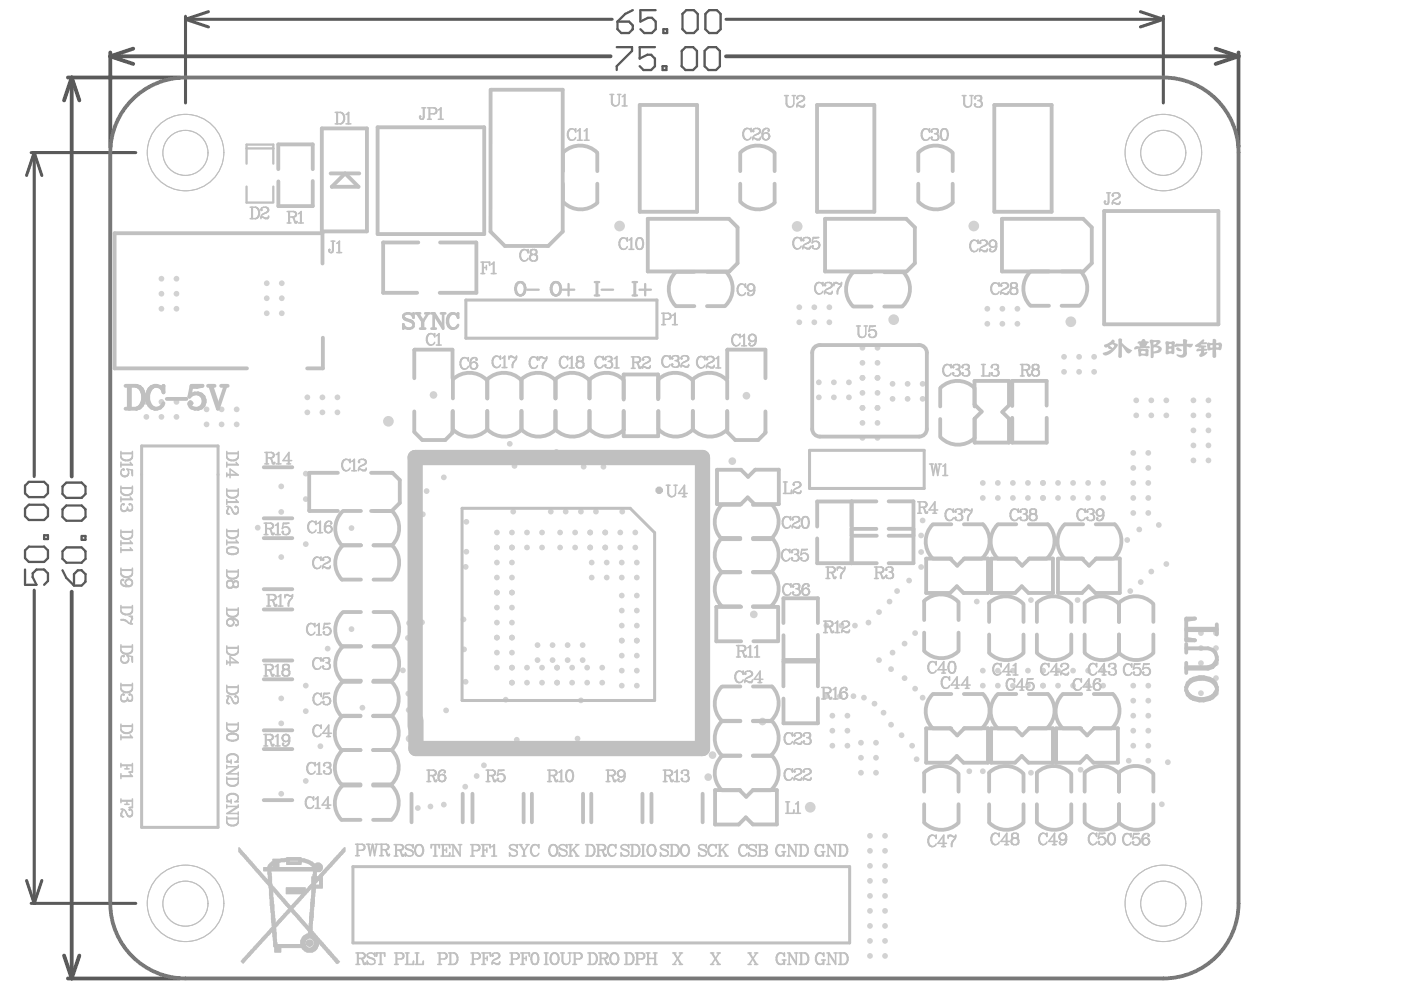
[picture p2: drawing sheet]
<svg xmlns="http://www.w3.org/2000/svg" width="297mm" height="210mm" viewBox="0 0 297 210" stroke-linecap="round" stroke-linejoin="round" font-family="sans-serif">
<g fill="none" stroke="#5a5a5a" stroke-width=".65">
<path d="M39.3 3.4v18.4M39.3 4.1l4.9 1.6M39.3 4.1h90.5M44.2 2.5l-4.9 1.6M153.9 4.1h92.7M241.8 2.5l4.8 1.6M246.6 3.4v18.4M246.6 4.1l-4.8 1.6M6.6 32.4h22.2M7.3 32.4l1.6 4.8M7.3 32.4l-1.7 4.8M7.3 32.4v68.6"/>
<path d="M7.3 125.1v66.4M5.6 186.7l1.7 4.8M6.6 191.5h22.2M8.9 186.7l-1.6 4.8"/>
</g>
<g fill="none" stroke="#5a5a5a" stroke-width=".81">
<path d="M14.4 16.4h23.7M15.2 16.4l-1.6 4.9M15.2 16.4v84.6M15.2 16.4l1.6 4.9M23.4 11.9l4.8 1.7M23.4 11.1v20M23.4 11.9h106.1M28.2 10.3l-4.8 1.6M153.9 11.9h108.7M257.7 10.3l4.9 1.6M262.6 11.9l-4.9 1.7M262.6 11.1v20"/>
<path d="M15.2 125.4v82.1M13.6 202.6l1.6 4.9M14.4 207.5h23.7M16.8 202.6l-1.6 4.9"/>
</g>
<g fill="none" stroke="#5a5a5a" stroke-width=".49">
<path d="M130.8 10h3.2v.8l-3.2 3.2v.8M130.9 4.6h2.5l.8 .8v.8l-.8 .8h-1.7l-.8-.8zM134.2 2.2l-1.7 .8-1.6 1.6M138.9 10h-3.3v2.4l1.6-.8h.9l.8 .8v1.6l-.8 .8h-1.7l-.8-.8M139 2.2h-3.2v2.4l1.6-.8h.8l.8 .8v1.6l-.8 .8h-1.6l-.8-.8M140.5 14h.8v.8h-.8zM140.6 6.2h.9v.8h-.9zM144.5 10.8l.8-.8h1.7l.8 .8v3.2l-.8 .8h-1.7l-.8-.8zM144.7 3l.8-.8h1.6l.8 .8v3.2l-.8 .8h-1.6l-.8-.8zM149.4 10.8l.8-.8h1.6l.8 .8v3.2l-.8 .8h-1.6l-.8-.8zM149.6 3l.8-.8h1.6l.8 .8v3.2l-.8 .8h-1.6l-.8-.8zM5.3 103l.8-.8h3.3l.8 .8v1.6l-.8 .8h-3.3l-.8-.8z"/>
<path d="M5.3 107.8l.8-.8h3.3l.8 .8v1.6l-.8 .8h-3.3l-.8-.8zM5.3 116.7l.8-.8h3.3l.8 .8v1.6l-.8 .8h-3.3l-.8-.8zM9.4 113.5h.8v.8h-.8zM13.3 103.1l.8-.8h3.2l.8 .8v1.7l-.8 .8h-3.2l-.8-.8zM13.3 108l.8-.8h3.2l.8 .8v1.6l-.8 .8h-3.2l-.8-.8zM13.3 116.9l.8-.8h3.2l.8 .8v1.6l-.8 .8h-3.2l-.8-.8zM17.3 113.6h.8v.9h-.8zM5.3 120.8v3.2h2.4l-.8-1.6v-.8l.8-.8h1.7l.8 .8v1.6l-.8 .8M13.3 120.9l.8 1.6 1.6 1.7M15.7 121.7l.8-.8h.8l.8 .8v1.6l-.8 .9h-1.6z"/>
</g>
<path d="M28.1 21.1a15.9 15.9 0 0 1 11.2-4.7h207.3a15.9 15.9 0 0 1 16 16v159.1a15.9 15.9 0 0 1-16 16h-207.3a15.9 15.9 0 0 1-15.9-16v-159.1a15.9 15.9 0 0 1 4.7-11.3z" fill="none" stroke="#787878" stroke-width=".81"/>
<g fill="#d2d2d2">
<circle cx="59.7" cy="60.1" r=".61"/>
<circle cx="56.6" cy="60.1" r=".61"/>
<circle cx="56.6" cy="63.2" r=".61"/>
<circle cx="59.7" cy="63.2" r=".61"/>
<circle cx="56.6" cy="66.4" r=".61"/>
<circle cx="59.7" cy="66.4" r=".61"/>
<circle cx="34.2" cy="65.5" r=".61"/>
<circle cx="37.4" cy="65.5" r=".61"/>
<circle cx="37.4" cy="62.3" r=".61"/>
<circle cx="34.2" cy="62.3" r=".61"/>
<circle cx="37.4" cy="59.1" r=".61"/>
<circle cx="34.2" cy="59.1" r=".61"/>
<circle cx="43.8" cy="86.8" r=".61"/>
<circle cx="43.8" cy="90" r=".61"/>
<circle cx="47" cy="90" r=".61"/>
<circle cx="47" cy="86.8" r=".61"/>
<circle cx="50.2" cy="90" r=".61"/>
<circle cx="50.2" cy="86.8" r=".61"/>
<circle cx="31" cy="85.2" r=".61"/>
<circle cx="31" cy="88.4" r=".61"/>
<circle cx="34.2" cy="88.4" r=".61"/>
<circle cx="34.2" cy="85.2" r=".61"/>
<circle cx="37.4" cy="88.4" r=".61"/>
<circle cx="37.4" cy="85.2" r=".61"/>
<circle cx="65.2" cy="84.2" r=".61"/>
<circle cx="65.2" cy="87.4" r=".61"/>
<circle cx="68.4" cy="87.4" r=".61"/>
<circle cx="68.4" cy="84.2" r=".61"/>
<circle cx="71.5" cy="87.4" r=".61"/>
<circle cx="71.5" cy="84.2" r=".61"/>
<circle cx="175.8" cy="68.3" r=".61"/>
<circle cx="175.8" cy="65.1" r=".61"/>
<circle cx="172.7" cy="65.1" r=".61"/>
<circle cx="172.7" cy="68.3" r=".61"/>
<circle cx="169.5" cy="65.1" r=".61"/>
<circle cx="169.5" cy="68.3" r=".61"/>
<circle cx="215.7" cy="68.6" r=".61"/>
<circle cx="215.7" cy="65.5" r=".61"/>
<circle cx="212.5" cy="65.5" r=".61"/>
<circle cx="212.5" cy="68.6" r=".61"/>
<circle cx="209.3" cy="65.5" r=".61"/>
<circle cx="209.3" cy="68.6" r=".61"/>
<circle cx="232" cy="78.8" r=".61"/>
<circle cx="232" cy="75.7" r=".61"/>
<circle cx="228.8" cy="75.7" r=".61"/>
<circle cx="228.8" cy="78.8" r=".61"/>
<circle cx="225.6" cy="75.7" r=".61"/>
<circle cx="225.6" cy="78.8" r=".61"/>
<circle cx="247.3" cy="88.1" r=".61"/>
<circle cx="247.3" cy="84.9" r=".61"/>
<circle cx="244.1" cy="84.9" r=".61"/>
<circle cx="244.1" cy="88.1" r=".61"/>
<circle cx="240.9" cy="84.9" r=".61"/>
<circle cx="240.9" cy="88.1" r=".61"/>
<circle cx="180" cy="84.2" r=".61"/>
<circle cx="180" cy="81.1" r=".61"/>
<circle cx="176.8" cy="81.1" r=".61"/>
<circle cx="176.8" cy="84.2" r=".61"/>
<circle cx="173.6" cy="81.1" r=".61"/>
<circle cx="173.6" cy="84.2" r=".61"/>
<circle cx="195.6" cy="84.6" r=".61"/>
<circle cx="195.6" cy="81.4" r=".61"/>
<circle cx="192.4" cy="81.4" r=".61"/>
<circle cx="192.4" cy="84.6" r=".61"/>
<circle cx="189.2" cy="81.4" r=".61"/>
<circle cx="189.2" cy="84.6" r=".61"/>
<circle cx="186" cy="73.7" r=".61"/>
<circle cx="182.9" cy="73.7" r=".61"/>
<circle cx="182.9" cy="76.9" r=".61"/>
<circle cx="186" cy="76.9" r=".61"/>
<circle cx="182.9" cy="80.1" r=".61"/>
<circle cx="186" cy="80.1" r=".61"/>
<circle cx="182.9" cy="83.3" r=".61"/>
<circle cx="186" cy="83.3" r=".61"/>
<circle cx="182.9" cy="86.5" r=".61"/>
<circle cx="186" cy="86.5" r=".61"/>
<circle cx="182.9" cy="92.8" r=".61"/>
<circle cx="186" cy="92.8" r=".61"/>
<circle cx="186" cy="89.7" r=".61"/>
<circle cx="182.9" cy="89.7" r=".61"/>
<circle cx="182.5" cy="163.8" r=".61"/>
<circle cx="185.7" cy="163.8" r=".61"/>
<circle cx="185.7" cy="160.7" r=".61"/>
<circle cx="182.5" cy="160.7" r=".61"/>
<circle cx="185.7" cy="157.5" r=".61"/>
<circle cx="182.5" cy="157.5" r=".61"/>
<circle cx="176.5" cy="158.1" r=".61"/>
<circle cx="179.7" cy="158.1" r=".61"/>
<circle cx="179.7" cy="154.9" r=".61"/>
<circle cx="176.5" cy="154.9" r=".61"/>
<circle cx="179.7" cy="151.7" r=".61"/>
<circle cx="176.5" cy="151.7" r=".61"/>
<circle cx="114" cy="136.8" r=".61"/>
<circle cx="114" cy="140" r=".61"/>
<circle cx="117.2" cy="140" r=".61"/>
<circle cx="117.2" cy="136.8" r=".61"/>
<circle cx="120.3" cy="140" r=".61"/>
<circle cx="120.3" cy="136.8" r=".61"/>
<circle cx="123.5" cy="140" r=".61"/>
<circle cx="123.5" cy="136.8" r=".61"/>
<circle cx="118.1" cy="141.6" r=".61"/>
<circle cx="118.1" cy="144.7" r=".61"/>
<circle cx="121.3" cy="144.7" r=".61"/>
<circle cx="121.3" cy="141.6" r=".61"/>
<circle cx="124.5" cy="144.7" r=".61"/>
<circle cx="124.5" cy="141.6" r=".61"/>
<circle cx="127.7" cy="144.7" r=".61"/>
<circle cx="127.7" cy="141.6" r=".61"/>
<circle cx="108.5" cy="141.6" r=".61"/>
<circle cx="108.5" cy="144.7" r=".61"/>
<circle cx="111.7" cy="144.7" r=".61"/>
<circle cx="111.7" cy="141.6" r=".61"/>
<circle cx="114.9" cy="144.7" r=".61"/>
<circle cx="114.9" cy="141.6" r=".61"/>
<circle cx="135" cy="135.8" r=".61"/>
<circle cx="131.8" cy="135.8" r=".61"/>
<circle cx="131.8" cy="139" r=".61"/>
<circle cx="135" cy="139" r=".61"/>
<circle cx="131.8" cy="142.2" r=".61"/>
<circle cx="135" cy="142.2" r=".61"/>
<circle cx="131.8" cy="145.4" r=".61"/>
<circle cx="135" cy="145.4" r=".61"/>
<circle cx="135" cy="132.6" r=".61"/>
<circle cx="131.8" cy="132.6" r=".61"/>
<circle cx="135" cy="129.5" r=".61"/>
<circle cx="131.8" cy="129.5" r=".61"/>
<circle cx="135" cy="126.3" r=".61"/>
<circle cx="131.8" cy="126.3" r=".61"/>
<circle cx="125.4" cy="119.3" r=".61"/>
<circle cx="125.4" cy="122.5" r=".61"/>
<circle cx="128.6" cy="122.5" r=".61"/>
<circle cx="128.6" cy="119.3" r=".61"/>
<circle cx="131.8" cy="122.5" r=".61"/>
<circle cx="131.8" cy="119.3" r=".61"/>
<circle cx="135" cy="122.5" r=".61"/>
<circle cx="135" cy="119.3" r=".61"/>
<circle cx="108.5" cy="135.2" r=".61"/>
<circle cx="105.4" cy="135.2" r=".61"/>
<circle cx="105.4" cy="138.4" r=".61"/>
<circle cx="108.5" cy="138.4" r=".61"/>
<circle cx="105.4" cy="141.6" r=".61"/>
<circle cx="108.5" cy="125.6" r=".61"/>
<circle cx="105.4" cy="125.6" r=".61"/>
<circle cx="105.4" cy="128.8" r=".61"/>
<circle cx="108.5" cy="128.8" r=".61"/>
<circle cx="105.4" cy="132" r=".61"/>
<circle cx="108.5" cy="132" r=".61"/>
<circle cx="108.5" cy="116.1" r=".61"/>
<circle cx="105.4" cy="116.1" r=".61"/>
<circle cx="105.4" cy="119.3" r=".61"/>
<circle cx="108.5" cy="119.3" r=".61"/>
<circle cx="105.4" cy="122.5" r=".61"/>
<circle cx="108.5" cy="122.5" r=".61"/>
<circle cx="134.7" cy="116.1" r=".61"/>
<circle cx="134.7" cy="112.9" r=".61"/>
<circle cx="131.5" cy="112.9" r=".61"/>
<circle cx="131.5" cy="116.1" r=".61"/>
<circle cx="128.3" cy="112.9" r=".61"/>
<circle cx="128.3" cy="116.1" r=".61"/>
<circle cx="125.1" cy="112.9" r=".61"/>
<circle cx="125.1" cy="116.1" r=".61"/>
<circle cx="121.9" cy="112.9" r=".61"/>
<circle cx="121.9" cy="116.1" r=".61"/>
<circle cx="118.8" cy="112.9" r=".61"/>
<circle cx="118.8" cy="116.1" r=".61"/>
<circle cx="114.9" cy="116.1" r=".61"/>
<circle cx="114.9" cy="112.9" r=".61"/>
<circle cx="111.7" cy="112.9" r=".61"/>
<circle cx="111.7" cy="116.1" r=".61"/>
<circle cx="108.5" cy="112.9" r=".61"/>
<circle cx="105.4" cy="112.9" r=".61"/>
<circle cx="195.6" cy="110.4" r=".61"/>
<circle cx="195.3" cy="113.5" r=".61"/>
<circle cx="195.3" cy="117" r=".61"/>
<circle cx="195.3" cy="120.2" r=".61"/>
<circle cx="192.7" cy="123.1" r=".61"/>
<circle cx="190.2" cy="125.3" r=".61"/>
<circle cx="188.6" cy="127.5" r=".61"/>
<circle cx="186.4" cy="129.8" r=".61"/>
<circle cx="184.1" cy="132" r=".61"/>
<circle cx="181.3" cy="132.6" r=".61"/>
<circle cx="178.4" cy="132.6" r=".61"/>
<circle cx="175.2" cy="132.6" r=".61"/>
<circle cx="245.7" cy="111.3" r=".61"/>
<circle cx="241.5" cy="112.3" r=".61"/>
<circle cx="239" cy="114.5" r=".61"/>
<circle cx="247.3" cy="119.6" r=".61"/>
<circle cx="244.1" cy="121.2" r=".61"/>
<circle cx="241.9" cy="123.4" r=".61"/>
<circle cx="239.6" cy="125.3" r=".61"/>
<circle cx="228.5" cy="127.2" r=".61"/>
<circle cx="218.6" cy="127.2" r=".61"/>
<circle cx="207.1" cy="127.5" r=".61"/>
<circle cx="247.6" cy="161.6" r=".61"/>
<circle cx="243.5" cy="161.3" r=".61"/>
<circle cx="239.3" cy="161.3" r=".61"/>
<circle cx="246.3" cy="170.5" r=".61"/>
<circle cx="229.1" cy="163.2" r=".61"/>
<circle cx="218.6" cy="163.8" r=".61"/>
<circle cx="208.4" cy="163.5" r=".61"/>
<circle cx="205.5" cy="163.5" r=".61"/>
<circle cx="194.3" cy="161" r=".61"/>
<circle cx="193.4" cy="158.1" r=".61"/>
<circle cx="191.2" cy="155.9" r=".61"/>
<circle cx="188.9" cy="153.7" r=".61"/>
<circle cx="187.3" cy="151.1" r=".61"/>
<circle cx="185.4" cy="149.2" r=".61"/>
<circle cx="183.2" cy="147.9" r=".61"/>
<circle cx="180.9" cy="147.6" r=".61"/>
<circle cx="178.1" cy="147.6" r=".61"/>
<circle cx="175.2" cy="147.6" r=".61"/>
<circle cx="195.6" cy="147.9" r=".61"/>
<circle cx="194" cy="146" r=".61"/>
<circle cx="191.8" cy="143.8" r=".61"/>
<circle cx="188.9" cy="141.9" r=".61"/>
<circle cx="186.4" cy="140" r=".61"/>
<circle cx="189.2" cy="138.4" r=".61"/>
<circle cx="191.8" cy="136.5" r=".61"/>
<circle cx="194" cy="134.2" r=".61"/>
<circle cx="233.9" cy="145.4" r=".61"/>
<circle cx="233.9" cy="142.2" r=".61"/>
<circle cx="230.7" cy="142.2" r=".61"/>
<circle cx="230.7" cy="145.4" r=".61"/>
<circle cx="227.5" cy="142.2" r=".61"/>
<circle cx="227.5" cy="145.4" r=".61"/>
<circle cx="224.3" cy="142.2" r=".61"/>
<circle cx="224.3" cy="145.4" r=".61"/>
<circle cx="221.1" cy="142.2" r=".61"/>
<circle cx="221.1" cy="145.4" r=".61"/>
<circle cx="217.9" cy="142.2" r=".61"/>
<circle cx="217.9" cy="145.4" r=".61"/>
<circle cx="214.8" cy="142.2" r=".61"/>
<circle cx="214.8" cy="145.4" r=".61"/>
<circle cx="211.6" cy="142.2" r=".61"/>
<circle cx="211.6" cy="145.4" r=".61"/>
<circle cx="208.4" cy="142.2" r=".61"/>
<circle cx="208.4" cy="145.4" r=".61"/>
<circle cx="221.1" cy="105.6" r=".61"/>
<circle cx="221.1" cy="102.4" r=".61"/>
<circle cx="217.9" cy="102.4" r=".61"/>
<circle cx="217.9" cy="105.6" r=".61"/>
<circle cx="214.8" cy="102.4" r=".61"/>
<circle cx="214.8" cy="105.6" r=".61"/>
<circle cx="211.6" cy="102.4" r=".61"/>
<circle cx="211.6" cy="105.6" r=".61"/>
<circle cx="208.4" cy="102.4" r=".61"/>
<circle cx="208.4" cy="105.6" r=".61"/>
<circle cx="233.9" cy="105.6" r=".61"/>
<circle cx="233.9" cy="102.4" r=".61"/>
<circle cx="230.7" cy="102.4" r=".61"/>
<circle cx="230.7" cy="105.6" r=".61"/>
<circle cx="227.5" cy="102.4" r=".61"/>
<circle cx="227.5" cy="105.6" r=".61"/>
<circle cx="224.3" cy="102.4" r=".61"/>
<circle cx="224.3" cy="105.6" r=".61"/>
<circle cx="253" cy="97.6" r=".61"/>
<circle cx="256.2" cy="97.6" r=".61"/>
<circle cx="256.2" cy="94.4" r=".61"/>
<circle cx="253" cy="94.4" r=".61"/>
<circle cx="256.2" cy="91.3" r=".61"/>
<circle cx="253" cy="91.3" r=".61"/>
<circle cx="256.2" cy="88.1" r=".61"/>
<circle cx="253" cy="88.1" r=".61"/>
<circle cx="256.2" cy="84.9" r=".61"/>
<circle cx="253" cy="84.9" r=".61"/>
<circle cx="240.3" cy="108.8" r=".61"/>
<circle cx="243.5" cy="108.8" r=".61"/>
<circle cx="243.5" cy="105.6" r=".61"/>
<circle cx="240.3" cy="105.6" r=".61"/>
<circle cx="243.5" cy="102.4" r=".61"/>
<circle cx="240.3" cy="102.4" r=".61"/>
<circle cx="243.5" cy="99.2" r=".61"/>
<circle cx="240.3" cy="99.2" r=".61"/>
<circle cx="243.5" cy="96" r=".61"/>
<circle cx="240.3" cy="96" r=".61"/>
<circle cx="240.3" cy="158.1" r=".61"/>
<circle cx="243.5" cy="158.1" r=".61"/>
<circle cx="243.5" cy="154.9" r=".61"/>
<circle cx="240.3" cy="154.9" r=".61"/>
<circle cx="243.5" cy="151.7" r=".61"/>
<circle cx="240.3" cy="151.7" r=".61"/>
<circle cx="243.5" cy="148.6" r=".61"/>
<circle cx="240.3" cy="148.6" r=".61"/>
<circle cx="243.5" cy="145.4" r=".61"/>
<circle cx="240.3" cy="145.4" r=".61"/>
<circle cx="254.6" cy="147" r=".61"/>
<circle cx="257.8" cy="147" r=".61"/>
<circle cx="257.8" cy="143.8" r=".61"/>
<circle cx="254.6" cy="143.8" r=".61"/>
<circle cx="257.8" cy="140.6" r=".61"/>
<circle cx="254.6" cy="140.6" r=".61"/>
<circle cx="257.8" cy="137.4" r=".61"/>
<circle cx="254.6" cy="137.4" r=".61"/>
<circle cx="257.8" cy="134.2" r=".61"/>
<circle cx="254.6" cy="134.2" r=".61"/>
<circle cx="184.5" cy="177.2" r=".61"/>
<circle cx="187.6" cy="177.2" r=".61"/>
<circle cx="184.5" cy="180.4" r=".61"/>
<circle cx="187.6" cy="180.4" r=".61"/>
<circle cx="184.5" cy="183.6" r=".61"/>
<circle cx="187.6" cy="183.6" r=".61"/>
<circle cx="184.5" cy="186.8" r=".61"/>
<circle cx="187.6" cy="186.8" r=".61"/>
<circle cx="184.5" cy="189.9" r=".61"/>
<circle cx="187.6" cy="189.9" r=".61"/>
<circle cx="184.5" cy="193.1" r=".61"/>
<circle cx="187.6" cy="193.1" r=".61"/>
<circle cx="184.5" cy="196.3" r=".61"/>
<circle cx="187.6" cy="196.3" r=".61"/>
<circle cx="184.5" cy="199.5" r=".61"/>
<circle cx="187.6" cy="199.5" r=".61"/>
<circle cx="187.6" cy="202.7" r=".61"/>
<circle cx="184.5" cy="202.7" r=".61"/>
<circle cx="67.9" cy="158.2" r=".61"/>
<circle cx="131.4" cy="47.9" r="1.13"/>
<circle cx="206.5" cy="47.9" r="1.13"/>
<circle cx="169" cy="48" r="1.13"/>
<circle cx="123.2" cy="108.5" r=".61"/>
<circle cx="123.7" cy="98.9" r=".61"/>
<circle cx="126.4" cy="108.5" r=".61"/>
<circle cx="127.9" cy="99" r=".61"/>
<circle cx="119.9" cy="108.5" r=".61"/>
<circle cx="227" cy="68.2" r="1.13"/>
<circle cx="82.4" cy="89.3" r="1.13"/>
<circle cx="64.8" cy="145.4" r=".61"/>
<circle cx="59.6" cy="148.1" r=".61"/>
<circle cx="64.8" cy="150.8" r=".61"/>
<circle cx="59.6" cy="153.4" r=".61"/>
<circle cx="64.8" cy="165.6" r=".61"/>
<circle cx="59.6" cy="168.3" r=".61"/>
<circle cx="59.6" cy="118.1" r=".61"/>
<circle cx="64.8" cy="115.4" r=".61"/>
<circle cx="59.6" cy="108.5" r=".61"/>
<circle cx="64.8" cy="105.8" r=".61"/>
<circle cx="59.6" cy="103.1" r=".61"/>
<circle cx="64.8" cy="100.4" r=".61"/>
<circle cx="108.1" cy="94.1" r=".61"/>
<circle cx="115.3" cy="97.5" r=".61"/>
<circle cx="90.5" cy="104.1" r=".61"/>
<circle cx="89.7" cy="109" r=".61"/>
<circle cx="98.9" cy="110.6" r=".61"/>
<circle cx="98.9" cy="117" r=".61"/>
<circle cx="87.3" cy="117.8" r=".61"/>
<circle cx="98.7" cy="120.2" r=".61"/>
<circle cx="86.7" cy="132.1" r=".61"/>
<circle cx="86.5" cy="135.3" r=".61"/>
<circle cx="98.4" cy="137.7" r=".61"/>
<circle cx="86.6" cy="147.1" r=".61"/>
<circle cx="86.6" cy="150.5" r=".61"/>
<circle cx="131.9" cy="108.5" r=".61"/>
<circle cx="158.3" cy="83.9" r=".81"/>
<circle cx="155.3" cy="97.8" r=".81"/>
<circle cx="159.8" cy="130.3" r=".81"/>
<circle cx="161.7" cy="153" r=".81"/>
<circle cx="151.1" cy="160.1" r=".81"/>
<circle cx="89.5" cy="131.9" r=".61"/>
<circle cx="98.3" cy="131.3" r=".61"/>
<circle cx="102.6" cy="162.3" r=".61"/>
<circle cx="101.1" cy="164.5" r=".61"/>
<circle cx="109.6" cy="156.8" r=".61"/>
<circle cx="122.5" cy="156.6" r=".61"/>
<circle cx="123.2" cy="148.5" r=".61"/>
<circle cx="107.2" cy="148.4" r=".61"/>
<circle cx="171.8" cy="171.2" r="1.13"/>
<circle cx="189.5" cy="67.8" r="1.13"/>
<circle cx="150.2" cy="164.8" r=".81"/>
<circle cx="86.8" cy="156.6" r=".81"/>
<circle cx="98.7" cy="144.6" r=".61"/>
<circle cx="54.6" cy="111.9" r=".61"/>
<circle cx="69.5" cy="137.5" r=".61"/>
<circle cx="94.6" cy="150.6" r=".61"/>
<circle cx="108.8" cy="108.5" r=".61"/>
<circle cx="109.1" cy="98.8" r=".61"/>
<circle cx="116.8" cy="108.5" r=".61"/>
<circle cx="98.6" cy="166.8" r=".61"/>
<circle cx="94.1" cy="170.6" r=".61"/>
<circle cx="91.3" cy="171" r=".61"/>
<circle cx="88.6" cy="171.3" r=".61"/>
<circle cx="94.3" cy="97.7" r=".61"/>
<circle cx="91.9" cy="83.7" r=".81"/>
<circle cx="74.5" cy="112" r=".61"/>
<circle cx="74.5" cy="133.4" r=".61"/>
<circle cx="118" cy="95.8" r=".61"/>
<circle cx="87.9" cy="139.9" r=".61"/>
<circle cx="85.4" cy="142.1" r=".61"/>
<circle cx="76.8" cy="150.1" r=".61"/>
<circle cx="94.1" cy="101.2" r=".61"/>
<circle cx="144.5" cy="159.1" r=".61"/>
</g>
<g fill="none" stroke="#c0c0c0" stroke-width=".21">
<path d="M50.6 179.7h.1M50.6 179.8h.2M50.6 179.9h.3M50.6 180h.4M72.7 180h.5M72.8 179.9h.4M72.9 179.8h.3M73 179.7h.2M50.6 180.1h.4M50.6 180.2h.5M50.6 180.3h.6M50.6 180.4h.7"/>
<path d="M50.6 180.5h.8M50.6 180.6h.8M50.7 180.7h.9M50.8 180.8h.8M50.9 180.9h.8M51 180.9h.8M51 181h.8M51 181.1h.8M51.1 181.2h.9M51.3 181.3h.8M51.3 181.3h.9M51.4 181.4h.9"/>
<path d="M51.4 181.5h.9M51.5 181.6h.8M51.6 181.7h.8M51.7 181.8h.8M51.8 181.8h.8M51.8 181.9h.9M51.8 182h.9M51.9 182.1h.8M52 182.2h.8M52.1 182.2h.8M52.2 182.3h.8M52.3 182.4h.8"/>
<path d="M52.3 182.5h.8M52.3 182.6h.9M52.4 182.6h.8M52.5 182.7h.9M52.7 182.8h.8M52.7 182.9h.8M52.7 183h.8M52.8 183h.8M52.9 183.1h.8M52.9 183.2h.9M53.1 183.3h.8M53.1 183.4h.8"/>
<path d="M53.1 183.5h.9M53.2 183.5h.8M53.3 183.6h.8M53.4 183.7h.8M53.5 183.8h.8M53.5 183.9h.9M53.6 184h.8M53.7 184.1h.8M53.8 184.2h.8M53.9 184.3h.8M54 184.3h.8M54 184.4h.8"/>
<path d="M54 184.5h.8M54.1 184.6h.9M54.3 184.7h.8M54.3 184.8h1M54.4 184.9h.9M54.5 185h.8M54.5 185.1h.9M54.6 199.9h.9M54.7 199.9h.8M54.7 185.1h.8M54.8 199.8h.8M54.8 185.2h.7"/>
<path d="M54.8 185.3h.9M54.8 199.6h.9M54.8 199.7h.9M54.8 185.4h.9M54.9 185.5h.8M55 199.5h.9M55 199.5h.8M55 185.6h.8M55.1 199.4h.9M55.1 185.6h.8M55.2 185.7h.8M55.2 185.8h.9"/>
<path d="M55.3 199.2h.8M55.3 199.3h.8M55.3 185.9h.8M55.3 199.1h.9M55.3 186h.9M55.4 199h.9M55.4 199.1h.8M55.4 186h.8M55.5 198.9h1M55.5 186.1h.8M55.6 186.2h.9M55.7 198.7h.8"/>
<path d="M55.7 198.8h.8M55.7 186.3h.8M55.7 186.4h.8M55.7 198.7h1M55.7 186.4h.9M55.9 183.9h12.5M55.9 184h12.5M55.9 184.1h12.5M55.9 184.2h12.5M55.9 184.3h12.4M55.9 198.5h.8M55.9 198.6h.8"/>
<path d="M55.9 186.5h.8M55.9 186.6h.8M55.9 184.4h12.3M55.9 184.5h12.3M55.9 184.6h12.2M55.9 184.7h12.2M56 186.7h1.6M56 198.4h.9M56.1 198.3h.9M56.1 186.8h1.5M56.1 198.2h.9M56.1 186.9h1.5"/>
<path d="M56.2 198.2h.9M56.3 198.1h.9M56.3 187h1.3M56.4 198h.9M56.4 187.1h1.2M56.4 187.2h1.2M56.5 197.9h.9M56.5 187.3h1.1M56.5 197.8h.9M56.6 197.7h.9M56.6 197.8h.8M56.6 187.4h1.1"/>
<path d="M56.7 197.6h.9M56.7 187.5h1M56.8 183.7h.8M56.8 183.8h.7M56.8 183.9h.6M56.8 197.5h.9M56.8 187.6h.9M56.8 184.7h.6M56.8 184.8h.6M56.8 184.9h.6M56.8 185h.6M56.8 185.1h.6"/>
<path d="M56.8 185.1h.7M56.8 185.2h.7M56.8 185.3h.7M56.8 185.4h.7M56.9 183.5h2.2M56.9 183.5h.8M56.9 183.6h.7M56.9 197.4h1.6M56.9 185.6h.6M56.9 185.7h.6M56.9 185.8h.6M56.9 185.9h.7"/>
<path d="M56.9 186h.7M56.9 186.1h.7M56.9 186.2h.7M56.9 186.3h.7M56.9 186.4h.7M56.9 186.5h.7M56.9 186.6h.7M56.9 187.7h.8M56.9 187.7h.9M56.9 185.5h.6M57 183.4h2.1M57 197.4h1.5"/>
<path d="M57 187.8h.8M57 183.3h2.1M57 197.3h1.5M57 187.9h.8M57 188h.9M57 188.1h1.1M57 188.2h1.2M57 188.3h1.3M57.1 183.2h2M57.1 197.2h1.4M57.1 188.4h1.2M57.1 188.5h1.2"/>
<path d="M57.1 188.5h1.4M57.1 188.6h1.5M57.1 188.7h1.5M57.1 188.8h1.6M57.1 188.9h.7M57.1 189h.7M57.1 189.1h.7M57.1 189.2h.7M57.1 189.3h.7M57.1 189.4h.7M57.1 189.5h.7M57.1 189.6h.7"/>
<path d="M57.1 189.7h.7M57.1 189.8h.7M57.2 183.1h1.9M57.2 197h1.3M57.2 197.1h1.3M57.2 189.9h.6M57.2 190h.6M57.2 190.1h.6M57.2 190.2h.6M57.2 190.3h.7M57.2 190.4h.7M57.2 190.5h.7"/>
<path d="M57.2 190.6h.7M57.3 183h1.8M57.3 192h.8M57.3 197h1.2M57.3 190.6h.6M57.3 190.7h.6M57.3 190.8h.6M57.3 190.9h.6M57.3 191h.6M57.3 191.1h.7M57.3 191.2h.7M57.3 191.3h.7"/>
<path d="M57.3 191.4h.7M57.3 191.5h.7M57.3 191.6h.7M57.3 191.7h.7M57.3 191.8h.8M57.3 191.9h.8M57.4 192.1h.7M57.4 192.2h.7M57.4 192.3h.7M57.4 192.4h.7M57.4 192.5h.7M57.4 192.6h.7"/>
<path d="M57.4 192.7h.7M57.4 192.8h.7M57.4 196.9h1.1M57.4 192.9h.7M57.4 193h.7M57.4 193.1h.7M57.4 193.2h.7M57.4 193.2h.8M57.4 193.3h.8M57.4 193.4h.8M57.4 193.5h.8M57.4 196.8h1"/>
<path d="M57.5 182.8h2M57.5 182.9h1.7M57.5 193.6h.7M57.5 193.7h.7M57.5 193.8h.7M57.5 193.9h.7M57.5 194h.7M57.5 194.1h.7M57.5 194.2h.7M57.5 194.3h.7M57.5 194.4h.7M57.5 194.5h.7"/>
<path d="M57.5 194.6h.7M57.5 194.7h.7M57.5 194.8h.8M57.5 194.9h.8M57.5 196.7h.9M57.6 182.7h2.8M57.6 195h.7M57.6 195.1h.7M57.6 195.2h.7M57.6 195.3h.7M57.6 195.4h.7M57.6 195.5h.7"/>
<path d="M57.6 195.6h.7M57.6 195.7h.7M57.6 196.6h.9M57.7 195.7h.6M57.7 195.8h.6M57.7 195.9h1.4M57.7 196h1.4M57.7 196.1h1.3M57.7 196.2h1.1M57.7 196.3h1.1M57.7 196.4h1M57.8 196.5h.8"/>
<path d="M57.8 196.6h.8M57.8 197.5h.7M57.8 197.6h.7M57.8 197.7h.8M57.8 197.8h.8M57.8 182.2h1.3M57.8 182.2h7.2M57.8 182.3h7.5M57.8 182.4h7.7M57.8 182.5h3.6M57.8 182.6h3.5M57.8 183.5h1.3"/>
<path d="M57.8 183.6h1.3M57.8 183.7h1.3M57.8 183.8h1.3M57.8 183.9h1.3M57.8 198.5h.8M57.8 198.6h.8M57.8 198.7h.8M57.8 197.9h.8M57.8 198h.8M57.8 198.1h.8M57.8 198.2h.8M57.8 198.3h.8"/>
<path d="M57.8 198.4h.8M57.9 198.7h.7M57.9 198.8h.7M57.9 198.9h.7M57.9 199h.7M57.9 199.1h.7M57.9 199.1h.8M57.9 199.2h.8M57.9 199.3h.8M57.9 199.4h.8M57.9 188.9h.8M58 199.5h.7"/>
<path d="M58 199.6h.7M58 199.7h.7M58 199.8h.7M58 199.9h.7M58 188.9h.8M58.1 189h.8M58.1 189.1h.9M58.2 189.2h.9M58.2 189.3h.9M58.3 189.4h.8M58.4 195.7h.8M58.4 195.8h.8"/>
<path d="M58.4 189.4h.8M58.5 195.7h.9M58.5 189.5h.8M58.5 189.6h.9M58.6 195.6h.9M58.6 189.7h.9M58.7 195.5h.8M58.7 195.4h.9M58.7 189.8h.8M58.8 195.3h.9M58.8 189.9h.9M58.9 195.2h.9"/>
<path d="M58.9 195.3h.8M58.9 190h.8M58.9 190.1h.9M59 195.1h.9M59 190.2h.9M59.1 195h.8M59.1 194.9h.9M59.1 190.2h.8M59.1 190.3h.8M59.2 182.2h5.6M59.2 194.9h.9M59.2 190.4h.9"/>
<path d="M59.3 194.8h.9M59.3 190.5h.9M59.4 194.7h.9M59.4 190.6h.9M59.5 194.6h.8M59.5 190.6h.9M59.5 182.1h5.1M59.5 194.5h.9M59.5 190.7h.9M59.6 194.4h.9M59.6 194.4h.8M59.6 190.8h.8"/>
<path d="M59.7 194.3h.9M59.7 190.9h.8M59.7 191h.9M59.8 191.1h.9M59.9 194.1h.9M59.9 194.2h.8M59.9 191.1h.9M59.9 194h.9M59.9 191.2h.9M60 191.3h.8M60.1 193.8h1M60.1 193.9h.8"/>
<path d="M60.1 194h.7M60.1 191.4h.8M60.1 191.5h.9M60.2 191.5h.9M60.3 193.7h.8M60.4 182h3.5M60.4 193.6h.8M60.4 191.6h.8M60.4 191.7h.8M60.4 193.6h.9M60.4 191.8h.9M60.5 193.4h1"/>
<path d="M60.5 193.5h.8M60.5 191.9h.8M60.5 191.9h.9M60.6 192h1M60.7 193.3h.8M60.7 188.2h4M60.7 188.3h4M60.7 188.4h4M60.7 188.5h4M60.7 188.6h4M60.7 188.7h4M60.7 188.8h4.9"/>
<path d="M60.7 188.9h4.8M60.7 189h4.7M60.7 189.1h4.6M60.7 189.2h4.6M60.7 189.3h4.4M60.7 189.4h4.4M60.7 189.5h4.3M60.8 181.8h3M60.8 181.9h3M60.8 182.7h5.4M60.8 182.8h3.1M60.8 182.9h3"/>
<path d="M60.8 183h3.1M60.8 183h3M60.8 183.1h3M60.8 183.2h3M60.8 183.3h3M60.8 192.1h.8M60.8 192.2h1.7M60.8 193.2h1.7M60.8 193.2h.8M60.8 193.1h1.7M60.9 192.3h1.6M60.9 192.3h1.5"/>
<path d="M60.9 193h1.5M61 192.4h1.3M61 192.9h1.3M61.1 192.5h1.1M61.1 192.8h1.1M61.2 192.6h.9M61.2 192.8h.9M61.2 192.7h.9M61.7 192.1h.9M61.7 193.2h.8M61.7 193.3h.9M61.8 192h.9"/>
<path d="M61.8 193.4h.9M61.9 191.9h.8M62 193.5h.8M62 193.6h.9M62 191.8h.9M62 191.9h.8M62.1 193.6h.8M62.1 193.7h.9M62.1 193.8h1M62.1 191.6h.9M62.1 191.7h.8M62.2 191.5h1"/>
<path d="M62.3 193.9h.9M62.4 194h.8M62.4 194h1M62.4 191.4h.8M62.4 191.5h.8M62.5 191.3h.9M62.5 194.1h.9M62.5 191.2h.9M62.6 194.2h.8M62.6 194.3h.9M62.6 191.1h1M62.6 191.1h.8"/>
<path d="M62.7 194.4h.9M62.8 194.4h.9M62.8 191h.9M62.9 194.5h.9M62.9 190.8h.9M62.9 190.9h.8M62.9 194.6h.9M63 194.7h.8M63 194.8h.9M63 190.7h.8M63.1 194.9h.9M63.1 190.6h.9"/>
<path d="M63.1 190.6h.7M63.2 194.9h.9M63.2 190.5h.9M63.3 182.5h2.3M63.3 182.6h2.6M63.3 195h.9M63.3 190.4h.9M63.4 195.1h.8M63.4 190.3h.8M63.4 195.2h.9M63.4 190.2h.9M63.5 195.3h.8"/>
<path d="M63.5 190.2h.9M63.6 195.3h.8M63.6 195.4h1M63.6 190.1h.8M63.7 189.9h.9M63.7 190h.8M63.8 199.4h1.1M63.8 199.5h1M63.8 199.6h1M63.8 199.7h.9M63.8 199.8h.9M63.8 199.9h.9"/>
<path d="M63.8 195.5h.8M63.8 195.6h.8M63.8 189.8h.8M63.8 199.2h1.3M63.8 199.3h1.1M63.8 195.7h.9M63.8 189.8h.9M63.9 199.1h1.2M63.9 195.7h.9M63.9 189.7h.9M64 198.9h3.6M64 199h1.4"/>
<path d="M64 199.1h1.3M64 195.8h.8M64 195.9h1M64 189.6h.9M64.1 198.7h3.3M64.1 198.8h3.4M64.2 198.7h3.1M64.2 196h.9M64.2 198.6h3.1M64.2 196.1h.9M64.3 198.5h2.9M64.3 196.2h.9"/>
<path d="M64.4 182.8h1.9M64.4 196.3h.9M64.4 198.4h2.8M64.5 196.4h.9M64.5 198.3h2.6M64.6 196.5h1.6M64.6 196.6h1.6M64.6 198.2h2.4M64.7 182.9h1.6M64.7 196.6h1.5M64.7 196.7h1.5M64.8 196.8h1.4"/>
<path d="M64.8 198.2h2.1M64.8 188.7h.9M64.9 183h1.5M64.9 188.6h.8M65 199.6h1.3M65 199.7h1.3M65 199.8h1.3M65 199.9h1.3M65 196.9h1.2M65 197h1.2M65 198.1h1.9M65 188.5h.9"/>
<path d="M65.1 197h1.1M65.1 198h1.7M65.1 188.5h.8M65.1 199.5h1.1M65.1 197.1h1.1M65.1 188.4h.8M65.2 183h1.3M65.2 199.4h.9M65.2 199.5h1M65.2 197.2h1M65.2 197.3h1M65.2 188.3h3.2"/>
<path d="M65.3 188.2h3.1M65.4 183.1h1.3M65.4 199.3h.5M65.4 197.4h.8M65.4 197.4h.9M65.4 197.5h1M65.4 197.6h1M65.4 197.7h1M65.4 197.8h1.2M65.4 197.8h1.3M65.4 197.9h1.3M65.4 188.1h3"/>
<path d="M65.5 188h2.9M65.5 183.2h1.2M65.5 195.7h.8M65.5 195.8h.8M65.5 195.9h.8M65.5 196h.7M65.5 196.1h.7M65.5 196.2h.7M65.5 196.3h.7M65.5 196.4h.7M65.5 187.9h2.9M65.6 194.3h.8"/>
<path d="M65.6 194.4h.8M65.6 194.5h.8M65.6 194.6h.7M65.6 194.7h.7M65.6 194.8h.7M65.6 194.9h.7M65.6 195h.7M65.6 195.1h.7M65.6 195.2h.7M65.6 195.3h.7M65.6 195.4h.7M65.6 195.5h.7"/>
<path d="M65.6 195.6h.7M65.6 195.7h.7M65.6 187.8h2.8M65.7 183.3h2.4M65.7 193.5h.7M65.7 193.6h.7M65.7 193.7h.7M65.7 193.8h.7M65.7 193.9h.7M65.7 194h.7M65.7 194.1h.7M65.7 194.2h.7"/>
<path d="M65.7 187.7h2.7M65.8 192.8h.7M65.8 192.9h.7M65.8 193h.7M65.8 193.1h.6M65.8 193.2h.6M65.8 193.3h.6M65.8 193.4h.6M65.8 187.7h2.6M65.9 183.4h2.3M65.9 183.5h2.4M65.9 192h.7"/>
<path d="M65.9 192.1h.7M65.9 192.2h.7M65.9 192.3h.7M65.9 192.3h.6M65.9 192.4h.6M65.9 192.5h.6M65.9 192.6h.6M65.9 192.7h.6M65.9 187.6h1M65.9 191.3h.8M65.9 191.4h.8M65.9 191.5h.8"/>
<path d="M65.9 191.6h.7M65.9 191.7h.7M65.9 191.8h.7M65.9 191.9h.7M65.9 199h1.7M65.9 187.5h1M65.9 190.6h.8M65.9 190.7h.8M65.9 190.8h.8M65.9 190.9h.8M65.9 191h.8M65.9 191.1h.8"/>
<path d="M65.9 191.2h.8M66 183.5h2.3M66 187.4h.9M66 189.8h.8M66 189.9h.8M66 190h.8M66 190.1h.8M66 190.2h.7M66 190.3h.7M66 190.4h.7M66 190.5h.7M66.1 183.6h2.2"/>
<path d="M66.1 199.1h1.6M66.1 185.9h2.3M66.1 186h2.3M66.1 186.1h2.3M66.1 186.2h2.3M66.1 186.3h2.3M66.1 186.4h2.3M66.1 186.5h1.5M66.1 186.6h1.5M66.1 186.7h1.5M66.1 186.8h1.3M66.1 186.9h1.2"/>
<path d="M66.1 187h1.1M66.1 187.1h1.1M66.1 187.2h1M66.1 187.3h.9M66.1 187.3h.8M66.1 188.4h.8M66.1 188.5h.8M66.1 188.6h.7M66.1 188.7h.7M66.1 188.8h.7M66.1 188.9h.7M66.1 189h.7"/>
<path d="M66.1 189.1h.7M66.1 189.2h.7M66.1 189.3h.7M66.1 189.4h.7M66.1 189.5h.7M66.1 189.6h.7M66.1 189.7h.7M66.1 189.8h.7M66.2 183.7h2.2M66.2 199.1h1.6M66.3 183.8h2.1M66.3 183.9h2.1"/>
<path d="M66.3 199.2h1.5M66.3 199.3h1.6M66.3 185.6h.8M66.3 185.7h.8M66.3 185.8h.8M66.3 185.4h.8M66.3 185.5h.8M66.4 199.4h1.7M66.4 184.7h1.6M66.4 184.8h1.4M66.4 184.9h.7M66.4 185h.7"/>
<path d="M66.4 185.1h.7M66.4 185.2h.7M66.4 185.3h.7M66.5 199.5h1.6M66.6 199.6h1.6M66.6 199.7h1.7M66.6 199.8h1.7M66.6 199.9h1.9M66.8 183.2h1.3M66.9 183.1h1.1M67 183h.8M67.2 183h.5"/>
<path d="M67.5 185.8h.9M67.6 185.7h.9M67.6 185.6h.9M67.7 185.6h.8M67.7 186.5h.7M67.7 186.6h.7M67.7 186.7h.7M67.7 186.8h.7M67.7 186.9h.7M67.7 187h.7M67.7 187.1h.7M67.7 187.2h.7"/>
<path d="M67.7 187.3h.7M67.7 187.4h.7M67.7 187.5h.7M67.7 187.6h.7M67.7 185.5h.9M67.8 185.4h.9M67.9 185.3h.9M68 185.2h.9M68.1 185.1h.8M68.1 185.1h.9M68.2 185h.9M68.3 184.9h.9"/>
<path d="M68.4 184.8h.8M68.5 184.7h.8M68.5 184.6h.9M68.7 184.4h.9M68.7 184.5h.8M68.8 184.3h.9M68.9 184.3h.9M68.9 184.2h.9M69 184.1h.9M69.1 183.9h1M69.1 184h.8M69.3 183.9h.9"/>
<path d="M69.3 183.7h1M69.3 183.8h.9M69.5 183.5h.9M69.5 183.6h.9M69.6 183.5h.9M69.7 183.4h.9M69.8 183.3h.8M69.8 183.2h.9M69.9 183.1h.9M70 183h.8M70.1 182.9h.9M70.1 183h.9"/>
<path d="M70.2 182.8h.8M70.2 182.7h.9M70.3 182.6h.9M70.4 182.6h.9M70.5 182.5h.9M70.6 182.4h.9M70.6 182.3h.9M70.7 182.2h.9M70.7 182.2h.8M70.8 182.1h1M71 181.9h.9M71 182h.8"/>
<path d="M71 181.8h1M71.2 181.7h.9M71.2 181.8h.8M71.3 181.6h.9M71.4 181.5h.8M71.5 181.3h.9M71.5 181.4h.8M71.6 181.3h.8M71.7 181.2h.9M71.8 181.1h.9M71.9 180.9h.8M71.9 181h.8"/>
<path d="M71.9 180.9h.9M72 180.8h.9M72.1 180.7h.9M72.2 180.6h.9M72.3 180.5h.9M72.4 180.3h.8M72.4 180.4h.8M72.5 180.2h.7M72.6 180.1h.6M72.7 180.1h.5M51.1 203.7h.9M51.1 203.8h.8"/>
<path d="M51.2 203.9h.6M51.3 203.6h.8M51.3 203.7h.8M51.3 204h.5M51.4 203.5h.9M51.4 204.1h.3M51.4 203.4h.9M51.4 204.2h.2M51.5 203.3h1M51.5 203.3h.8M51.5 204.2h.1M51.7 203.2h.8"/>
<path d="M51.8 203h.9M51.8 203.1h.7M51.9 202.9h.9M51.9 202.9h.8M52 202.8h.9M52.1 202.7h.9M52.2 202.6h.9M52.3 202.5h.8M52.4 202.4h.8M52.5 202.2h.9M52.5 202.3h.8M52.6 202.1h.9"/>
<path d="M52.7 202h.8M52.7 202h.9M52.8 201.9h.9M52.9 201.8h.8M53 201.7h.8M53.1 201.6h.8M53.1 201.5h.9M53.1 201.6h.9M53.2 201.4h.9M53.4 201.2h1M53.4 201.3h.8M53.5 201.2h.9"/>
<path d="M53.6 201h.9M53.6 201.1h.8M53.7 200.9h.9M53.8 200.8h1M53.8 200.8h.8M54 200.7h.8M54 200.5h.9M54 200.6h.8M54.2 200.4h.8M54.3 200.3h.9M54.3 200.4h.8M54.4 200.2h.9"/>
<path d="M54.4 200.1h.9M54.5 200h.9M58 200h.7M58 200.1h.7M58 200.2h.7M58 200.3h6.8M58 200.4h6.8M58 200.5h6.9M58 200.6h6.9M58 200.7h7M58.1 200.8h7M58.2 200.8h7"/>
<path d="M58.2 200.9h7.1M58.2 201h1.3M58.2 201.1h1.3M58.2 201.2h1.3M58.2 201.3h1.3M58.2 201.4h1.3M58.2 201.5h1.3M58.2 201.6h1.3M58.2 201.7h1.3M58.2 201.8h1.3M58.2 201.9h1.3M63.8 200h.9"/>
<path d="M63.8 200.1h.9M63.8 200.2h.9M64 201h3.3M64.1 201.1h3.1M64.1 201.2h3.1M64.2 201.2h3M64.2 201.3h2.9M64.3 201.4h2.7M64.5 201.5h2.4M64.5 201.6h2.3M64.6 201.6h2.2M64.8 201.7h1.7"/>
<path d="M64.9 201.8h1.5M65 200h1.3M65 200.1h1.3M65 200.2h1.3M65 200.3h1.3M65.1 201.9h1.2M65.1 200.4h1.1M65.2 200.4h1M65.2 200.5h.9M65.4 200.6h.5M65.5 200.7h.3M65.9 200.9h1.4"/>
<path d="M66.1 200.8h1.2M66.2 200.8h1.2M66.3 200.6h1.2M66.3 200.7h1.1M66.4 200.5h1.1M66.5 200.4h1.1M66.6 200h1M66.6 200.1h1M66.6 200.2h1M66.6 200.3h1M67.6 200h1M67.7 200.1h.9"/>
<path d="M67.8 200.2h.9M67.9 200.3h.9M68 200.4h.9M68.1 200.5h.9M68.2 200.6h.8M68.2 200.7h.9M68.3 200.8h.9M68.4 200.8h.9M68.5 200.9h.8M68.5 201h.9M68.6 201.1h.8M68.7 201.2h.8"/>
<path d="M68.7 201.2h1M68.8 201.3h.9M68.9 201.4h.9M68.9 201.5h1M69 201.6h.9M69.1 201.6h.9M69.2 201.7h.9M69.2 201.8h1M69.3 201.9h.9M69.3 202h1M69.4 202h.9M69.5 202.1h.9"/>
<path d="M69.6 202.2h.9M69.6 202.3h1M69.7 202.4h.9M69.8 202.5h.9M69.9 202.6h.9M70.1 202.7h.8M70.1 202.8h.9M70.1 202.9h.9M70.2 202.9h.9M70.3 203h.9M70.4 203.1h.9M70.5 203.2h.8"/>
<path d="M70.5 203.3h1M70.6 203.3h.9M70.6 203.4h.9M70.7 203.5h.9M70.8 203.6h.9M70.9 203.7h.9M70.9 203.7h1M71 203.8h.9M71 203.9h1M71.1 204h.8M71.2 204.1h.6M71.2 204.2h.6"/>
<path d="M71.3 204.2h.4M71.5 204.3h.1"/>
</g>
<g fill="none" stroke="#c0c0c0" stroke-width=".49">
<path d="M52.3 34.7v-4h5.6v4M52.3 39.6v3.4h5.6M52.3 31.5h5.6M57.9 39.6v3.2M110.2 59.8h.3M110.2 59.8a1.52 1.52 0 0 0-1 1.4 1.52 1.52 0 0 0 1 1.4M110.2 59.8a1.63 1.63 0 0 0 0 2.8M110.5 59.8a1.52 1.52 0 0 1 .9 1.4 1.52 1.52 0 0 1-.9 1.4M110.5 59.8a1.63 1.63 0 0 1 0 2.8M117.7 59.8h.3M117.7 59.8a1.52 1.52 0 0 0-.9 1.4 1.52 1.52 0 0 0 .9 1.4M117.7 59.8a1.63 1.63 0 0 0 0 2.8"/>
<path d="M118 59.8a1.52 1.52 0 0 1 1 1.4 1.52 1.52 0 0 1-1 1.4M118 59.8a1.63 1.63 0 0 1 0 2.8M126.1 59.8h.9M126.5 59.8v2.8M126.6 59.8v2.8M134.1 59.8h1M134.5 59.8v2.8M134.7 59.8v2.8M110.2 62.6h.3M111.8 61.4h2.4M117.7 62.6h.3M119.3 61.4h2.5"/>
<path d="M120.5 60.2v2.4M126.1 62.6h.9M127.6 61.4h2.4M134.1 62.6h1M135.6 61.4h2.4M136.8 60.2v2.4"/>
</g>
<g fill="none" stroke="#c0c0c0" stroke-width=".81">
<path d="M104 19v30.1l3 3.1h9.2l3.1-3.1M104.1 19h15.2v30.1M59 35.9v-5.3h7.3v5.3M66.3 38.4v5.3h-7.3v-5.2M68.2 27.2h9.6v21.9h-9.6zM70.1 36.8h6.1M70.3 39.6l2.9-2.8 2.8 2.8zM80.1 27h22.6v22.6h-22.6zM119.4 32.4v3.9M119.4 39v3.8M126.6 32.5v3.8M126.6 39v3.9"/>
<path d="M135.6 22.3h12.2v22.6h-12.2zM156.9 32.4v3.9M156.9 39v3.8M164.2 32.5v3.8M164.2 39v3.9M173.2 22.3h12.2v22.6h-12.2zM194.7 32.4v3.9M194.7 39v3.8M202 32.5v3.8M202 39v3.9M210.8 22.3h12.2v22.6h-12.2zM68.4 55.9v-6.4h-44.1v28.6h28.1"/>
<path d="M88.7 51.4h-7.5v10.7h7.2M93.3 51.4h7.6M101 51.4v10.7h-7.8M137.3 46.4h17.3l1.8 1.8v7.6l-1.8 1.8h-17.3zM143.4 57.6h3.8M149.9 57.6h4M174.9 46.4h17.2l1.9 1.8v7.6l-1.8 1.8h-17.3zM181 57.7h3.8M187.5 57.7h4M212.4 46.4h17.3l1.8 1.8v7.6l-1.8 1.8h-17.3zM234.1 44.7h24.2v24.1h-24.2zM68.5 71.6v6.5h-3.4"/>
<path d="M95.9 74.1h-8l-.1 6.1M95.9 74.2v6M143.3 64.9h3.9M149.9 64.9h3.8M162.3 74.1h-8l-.1 6.1M162.3 74.2v6M172.2 74.8v16.1M173.8 73.2h21.1M180.9 65h3.9M187.5 65h3.8M196.5 74.8v16.1M218.5 64.8h3.9"/>
<path d="M225.1 64.8h3.8M26.6 81.8h2.3M26.6 86.7h2.3M27.3 81.8v4.9M27.5 81.8v4.9M28.9 81.8a2.3 2.3 0 0 1 1.6 3 2.03 2.03 0 0 1-1.6 1.9M28.9 81.8a2.75 2.75 0 0 1 0 4.9M32.8 81.8l1.2 .2 .4 .5M32.8 81.8a2.31 2.31 0 0 0-1.6 3 2.03 2.03 0 0 0 1.6 1.9M32.8 81.8a2.75 2.75 0 0 0 0 4.9M34.7 85.5a1.64 1.64 0 0 1-1.9 1.2M34.7 81.8v1.4l-.3-.7z"/>
<path d="M35.4 84.6h4.1M40.4 85.7l.2-.2-.2-.2-.2 .4a1.42 1.42 0 0 0 1.8 1M40.6 82h1.2l1.1-.2h-2.3l-.4 2.3 .4-.4 .7-.3h.7M42 83.4a1.63 1.63 0 0 1 1.4 1.6 1.63 1.63 0 0 1-1.4 1.7M42 83.4a1.7 1.7 0 0 1 1.2 1.6 1.7 1.7 0 0 1-1.2 1.7M44.1 81.8h1.4M44.6 81.8l1.6 4.9 1.6-4.9M44.8 81.8l1.4 4.2M46.9 81.8h1.4M55.9 99.1h6.1M87.8 87.2v4.3M95.9 87.2v4.6l-1.5 1.5h-4.9l-1.7-1.7"/>
<path d="M96 80.5v4M96 87.1v3.9M103.3 80.5v4M103.3 87.1v3.9M110.5 80.5v4M110.5 87.1v3.9M110.6 80.7v3.8M110.6 87.1v3.9M117.7 80.5v4M117.7 87.1v3.9M117.8 80.7v3.8M117.8 87.1v3.9"/>
<path d="M124.9 80.6v3.9M124.9 87.1v3.8M125 80.7v3.8M125 87.1v3.9M132.2 87.1v5.4h7.3v-5.3M139.5 84.6v-5.2h-7.3v5.3M139.6 80.5v4M139.6 87.1v3.9M146.9 80.5v4M146.9 87.1v3.9M152 99.6h5.1l1.5 1.5 1.5-1.5h5v7.3h-5.2l-1.4-1.4-1.4 1.4h-5.1zM154.2 80.7v3.8"/>
<path d="M154.2 87.1v4.4M162.3 87.2v4.6l-1.5 1.5h-4.9l-1.7-1.7M173.8 92.6h21.1M199.3 82.3v3.9M199.3 88.8v3.8M206.6 85.8l1.5 1.5-1.5 1.5v5h7.3v-5l-1.4-1.4 1.4-1.5v-5.1h-7.3v5.4M214.6 88.6v5.2h7.3v-5.2M221.9 86v-5.2h-7.3v5.3M55.9 109.9h6.1M55.9 114.1h6.1M65.6 100.2v8.1h6M65.6 100.2h6"/>
<path d="M72.5 115.6h4M72.7 108.3h3.8M78.7 100.2h4.5l1.6 1.6v4.8l-1.7 1.7M78.7 108.3h4.4M79.2 115.6h3.9M153.1 114.3h3.9M153.1 107h3.9M153.1 114.1h3.9M159.6 107h4M159.6 114.1h4M159.6 114.3h3.8M173.3 114.2v5.2h12.6"/>
<path d="M180.5 106.3v5.3M180.6 106.3v13.1M180.6 113.6h5.3M180.6 112.1h5.2M185.8 106.3h-12.5v5.4M188.4 106.3h5.3v13.1h-5.3M188.4 113.6h5.3M188.4 112.1h5.3M197.9 111.2h3.8M201.5 118.4l1.4 1.5 1.6-1.5h5v7.3h-5.2l-1.4-1.4-1.4 1.4h-5.1v-7.3h5.3M204.4 111.2h3.9M204.4 118.4h3.8"/>
<path d="M211.6 111.2h3.9M215.2 118.4l1.5 1.5 1.5-1.5h5v7.3h-5.1l-1.5-1.4-1.4 1.4h-5.1v-7.3h5.4M218.1 111.2h4M218.1 118.4h3.8M225.8 111.2h3.8M229.4 118.4l1.5 1.5 1.5-1.5h5v7.3h-5.2l-1.4-1.4-1.4 1.4h-5.1v-7.3h5.3M232.3 111.2h4M232.3 118.4h3.8M55.9 129.2h6.1M55.9 124.9h6.1M72.5 137h4M72.5 122.9h4"/>
<path d="M72.7 129.8h3.8M79.2 137h3.9M79.2 129.8h3.9M79.2 122.9h3.8M153.1 121.3h3.9M153.1 128.6h3.9M157.1 128.7h-5.2v7.3h5.2M159.6 121.3h3.8M159.6 128.6h3.9M159.6 121.3h4M159.6 128.7h5.4v7.3h-5.3M166.1 132.1v-5.3h7.3v5.3"/>
<path d="M173.4 134.6v5.3h-7.3v-5.2M195.9 127.5v4M195.9 134.1v3.9M203.2 127.7v3.8M203.2 134.1v3.9M209.7 127.9v4M209.7 134.5v3.9M217 128.1v3.8M217 134.5v3.9M219.8 127.9v4M219.8 134.5v3.9M227.1 128.1v3.8"/>
<path d="M227.1 134.5v3.9M230 127.9v4M230 134.5v3.9M237.2 127.9l.1 4M237.2 134.5l.1 3.9M244.5 128.1v3.8M244.5 134.5v3.9M251.5 137.5h4.6a2.08 2.08 0 0 1 1.9 2.4M251.5 131.5l1.9-.4h-1.9v4.7h1.9l-1.9-.3M251.5 136.5v1.9M251.5 133.6h6.5M251.5 133.3h6.5"/>
<path d="M258 132.4v2.1M258 139.9l-.3 .9-.6 .7-1 .3h-4.6M258 139.9l-.3 .6-.6 .7-1 .3h-4.6M55.9 158.8h6.1M55.9 154.8h6.1M55.9 144h6.1M55.9 140h6.1M72.5 159h3.9M72.5 151.8h3.9M72.5 144.3h4M72.6 151.8h3.8M72.6 144.6h3.8"/>
<path d="M79.1 159h3.9M79.1 151.8h3.8M79.1 151.8h3.9M79.1 144.6h3.9M79.2 144.3h3.8M153.1 152.8h3.9M153.1 145.6h3.9M153.1 152.9h3.9M159.6 145.6h4M159.6 152.8h3.9M159.6 152.9h4M166.1 145.5v-5.2h7.3v5.2"/>
<path d="M173.4 148v5.4h-7.3v-5.3M197.9 147.2h3.8M201.7 154.4h-5.3v7.3h5.1l1.4-1.4 1.4 1.4h5.2v-7.3h-5.1M204.4 147.2h3.9M204.5 154.4l-1.6 1.5-1.4-1.5M211.6 147.2h3.9M215.5 154.4h-5.4v7.3h5.1l1.4-1.4 1.5 1.4h5.1v-7.3h-5.1M218.1 147.2h4M218.2 154.4l-1.5 1.5-1.5-1.5M225.4 147.2h3.8M229.2 154.4h-5.3v7.3h5.1l1.4-1.4 1.4 1.4h5.2v-7.3h-5.1M231.9 147.2h4"/>
<path d="M232 154.4l-1.5 1.5-1.5-1.5M251.5 146.4a2.7 2.7 0 0 0 2.8 2.1 3.8 3.8 0 0 0 3.4-1.2l.3-.9M251.5 145.7a2.7 2.7 0 0 1 2.8-2.1 3.8 3.8 0 0 1 3.4 1.2l.3 .9M251.5 140.5v2.2M251.5 145.7v.7M251.5 146.4a3.7 3.7 0 0 0 4.9 1.5l.7-.3 .6-.6 .3-.6M251.5 145.7a3.7 3.7 0 0 1 4.9-1.5l.7 .3 .6 .6 .3 .6M258 145.7v.7M55.9 169.6h6.1M72.5 173.8h3.9M72.5 166.3h3.9M72.6 166.5h3.8"/>
<path d="M79.1 173.8h3.8M79.1 166.5h3.9M79.1 166.3h3.8M87.3 168.3v6M98.1 168.3v6M100.2 168.3v6M111 168.3v6M112.8 168.3v6M123.6 168.3v6M125.4 168.3v6M136.2 168.3v6M138.1 168.3v6"/>
<path d="M149 168.3v6M153.1 160.2h3.9M153.1 160.3h3.9M156.8 167.5l1.4 1.4 1.4-1.4h5.1v7.3h-5.1l-1.5-1.5-1.5 1.5h-5v-7.3h5.4M159.6 160.2h3.9M159.6 160.3h4M195.9 163.9v4M195.9 170.5v3.8M203.2 164.1v3.8M203.2 170.5v3.9M209.7 163.9v4M209.7 170.5v3.8"/>
<path d="M217 164.1v3.8M217 170.5v3.9M219.8 163.9v4M219.8 170.5v3.8M227.1 164.1v3.8M227.1 170.5v3.9M230 163.9v4M230 170.5v3.8M237.2 163.9l.1 4M237.2 170.5l.1 3.9M244.5 164v3.8M244.5 170.5v3.9"/>
</g>
<path d="M30 94.6h16.2v80.8h-16.2zM171.6 95.5h24.3v8.1h-24.3zM98 107.8h35.6l5.2 5.1v35.6h-40.8zM74.8 183.7h105.3v16.2h-105.3z" fill="none" stroke="#c0c0c0" stroke-width=".64"/>
<path d="M98.8 63.6h40.5v8.1h-40.5z" fill="none" stroke="#c0c0c0" stroke-width=".65"/>
<path d="M88.2 152.7v6h60.7v-61.7h-60.9v57" fill="none" stroke="#c0c0c0" stroke-width="3.2"/>
<g fill="none" stroke="#c0c0c0" stroke-width=".32">
<path d="M71.1 23.8h1.1M71.1 26.3h1.1M71.4 23.8v2.5M71.5 23.8v2.5M72.2 23.8a1.29 1.29 0 0 1 .9 1.2 1.29 1.29 0 0 1-.9 1.3M72.2 23.8a1.38 1.38 0 0 1 0 2.5M73.4 26.3h1M73.4 24.3l.5-.5v2.5M73.8 23.9v2.4M89.1 24.8l.1-.1-.1-.1-.1 .1a.46 .46 0 0 0 .6 .6M89.4 22.9h.8M89.8 22.9v1.9l-.2 .5"/>
<path d="M89.9 22.9v1.9l-.1 .4-.2 .1M90.6 25.3h.8M90.6 22.9h1.4M91 22.9v2.4M91.1 22.9v2.4M91.1 24.1h.9M92 22.9a.66 .66 0 0 1 .5 .6 .66 .66 0 0 1-.5 .6M92 22.9a.64 .64 0 0 1 .6 .6 .64 .64 0 0 1-.6 .6M92.9 25.3h1.1M92.9 23.3l.6-.4v2.4M93.4 23v2.3M121.1 27.3l.6 .1 .2 .3"/>
<path d="M121.1 27.3a1.29 1.29 0 0 0-.8 1.2 1.29 1.29 0 0 0 .8 1.2M121.1 27.3a1.38 1.38 0 0 0 0 2.4M122.1 27.3v.7l-.2-.3zM122.1 29.2a.82 .82 0 0 1-1 .5M122.4 29.7h1M122.4 27.8l.6-.5v2.4M122.9 27.4v2.3M123.9 29.7h1M123.9 27.8l.5-.5v2.4M124.3 27.4v2.3M129.3 20h.8M129.7 20v1.8l.1 .3 .6 .4"/>
<path d="M129.8 20v1.8l.1 .3 .5 .4M130.9 20h.7M131.3 20v1.8a.78 .78 0 0 1-.9 .7M131.9 20.5l.6-.5v2.5M131.9 22.5h1.1M132.4 20.1v2.4M158.3 27.2a1.38 1.38 0 0 0 0 2.5M158.3 27.2a1.29 1.29 0 0 0-.8 1.2 1.29 1.29 0 0 0 .8 1.3M158.3 27.2l.6 .1 .2 .3M159.2 27.2v.7l-.1-.3zM159.2 29.1a.82 .82 0 0 1-.9 .6M159.9 29.3l.6 .2h.4l.3-.2"/>
<path d="M159.9 29.3l.6 .4h.5l.2-.4M159.9 29.3l-.3 .1M160.2 28.6a.86 .86 0 0 0-.6 1.1M160.6 27.2l.4 .1a.55 .55 0 0 1 .1 .9l-.9 .4M160.6 27.2l-.8 .1-.2 .4 .1 .2 .1-.1-.1-.1M160.6 27.2a.59 .59 0 0 1 .4 1l-.8 .4M161.2 29.1v.2M162.3 29.7h.2M162.4 27.2l.6 .1 .1 .3-.1 .2-.2-.1 .2-.1M162.4 27.2a1.39 1.39 0 0 0-.5 2.3l.4 .2M162.4 27.2a1.46 1.46 0 0 0-.1 2.5M162.5 28.2a.78 .78 0 0 1 .6 .7 .78 .78 0 0 1-.6 .8"/>
<path d="M162.5 28.2a.75 .75 0 0 1 .7 .7 .75 .75 0 0 1-.7 .8M162.5 28.2a.75 .75 0 0 0-.8 .6M166.3 20.3h.9M166.7 20.3v1.7l.3 .6 .4 .1M166.8 20.3v1.7l.1 .4 .5 .3M168 20.3h.7M168.3 20.3v1.7a.78 .78 0 0 1-.9 .7M169.3 22.4l.6 .3h.4l.3-.3M169.3 22.4l-.4 .1M169.3 22.4l.6 .2h.3l.4-.2M170 20.3l-.8 .1-.3 .3 .2 .3 .1-.1-.1-.2M170 20.3a.59 .59 0 0 1 .3 .9l-1.2 .8-.2 .7"/>
<path d="M170 20.3l.3 .1a.55 .55 0 0 1 .1 .8l-.9 .5M170.6 22.1v.3M196.2 27.3l.5 .1 .3 .3M196.2 27.3a1.29 1.29 0 0 0-.9 1.2 1.29 1.29 0 0 0 .9 1.2M196.2 27.3a1.38 1.38 0 0 0 0 2.4M197.1 29.2a.82 .82 0 0 1-.9 .5M197.1 27.3v.7l-.1-.3zM197.5 29.3l.2-.1-.2-.2-.1 .3 .3 .3 .8 .1M198.1 28.3h.4M198.5 27.3l-.8 .1-.3 .4 .1 .2 .2-.1-.2-.1M198.5 27.3l.3 .1 .1 .3-.1 .5-.3 .1M198.5 27.3l.3 .4v.3l-.3 .3"/>
<path d="M198.5 28.3a.7 .7 0 0 1 .6 .7 .7 .7 0 0 1-.6 .7M198.8 28.6a.74 .74 0 0 1-.3 1.1M200.1 27.3h.2M200.1 29.7h.2M200.1 27.3a1.54 1.54 0 0 0 0 2.4M200.1 27.3a1.11 1.11 0 0 0-.7 1.4l.1 .6 .3 .3 .3 .1M200.3 27.3a1.11 1.11 0 0 1 .7 1.4l-.1 .6-.2 .3-.4 .1M200.3 27.3a1.54 1.54 0 0 1 0 2.4M204 20.3h.8M204.4 20.3v1.7l.3 .6 .4 .1M204.5 20.3v1.7l.1 .4 .5 .3M205.6 20.3h.7"/>
<path d="M206 20.3v1.7a.78 .78 0 0 1-.9 .7M206.7 22.2l.1-.1-.1-.1-.1 .2 .2 .4 .9 .1M207.3 21.3h.4M207.7 20.3l-.9 .1-.2 .3 .1 .3 .1-.1-.1-.2M207.7 20.3l.3 .1 .1 .2-.1 .6-.3 .1M207.7 20.3l.3 .3-.1 .6-.2 .1M207.7 21.3a.7 .7 0 0 1 .5 .7 .7 .7 0 0 1-.5 .7M208 21.5a.74 .74 0 0 1-.3 1.2M53 43.9h1.2M53 46.4h1.2M53.4 43.9v2.5M53.5 43.9v2.5"/>
<path d="M54.2 43.9a1.29 1.29 0 0 1 .8 1.2 1.29 1.29 0 0 1-.8 1.3M54.2 43.9a1.38 1.38 0 0 1 0 2.5M55.7 46l.6 .4h.4l.2-.4M55.7 46l-.4 .1M55.7 46l.6 .2h.3l.3-.2M56.4 43.9l-.8 .2-.3 .3 .1 .2 .2-.1-.2-.1M56.4 43.9a.59 .59 0 0 1 .3 1l-1.3 .8-.1 .7M56.4 43.9l.3 .2a.55 .55 0 0 1 .1 .8l-.9 .4M56.9 45.8v.2M60.9 44.8h1.4M60.9 47.3h.8M61.2 44.8v2.5"/>
<path d="M61.3 44.8v2.5M61.3 46h1M61.9 46l.3 .1M62.2 46.1l.3 1.1 .3 .1 .2-.3M62.2 46.1l.4 .9 .1 .2 .3-.2M62.3 44.8a.59 .59 0 0 1 .4 .6 .59 .59 0 0 1-.4 .6M62.3 44.8l.3 .2a.56 .56 0 0 1 0 .9l-.3 .1M63 46.9v.1M63.3 47.3h1M63.3 45.3l.6-.5v2.5M63.7 45v2.3M69.8 53.1l.2-.1-.2-.1-.1 .1a.46 .46 0 0 0 .6 .6"/>
<path d="M70.2 51.1h.8M70.5 51.1v2l-.2 .5M70.6 51.1v2l-.1 .3-.2 .2M71.4 53.6h1M71.4 51.6l.6-.5v2.5M71.9 51.2v2.4M102 55.6h1.8v.7l-.1-.7M102 58h.8M102.3 55.6v2.4M102.4 55.6v2.4M102.4 56.7h.7M103.1 56.3v.9"/>
<path d="M104.2 58h1M104.2 56l.5-.4v2.4M104.6 55.7v2.3M111 52.9a1.38 1.38 0 0 0 0 2.4M111 52.9l.6 .1 .3 .3M111 52.9a1.29 1.29 0 0 0-.8 1.2 1.29 1.29 0 0 0 .8 1.2M112 52.9v.7l-.1-.3zM112 54.8a.82 .82 0 0 1-1 .5M112.9 54l-.5 .4v.5l.5 .4M112.9 52.9h.5M112.9 55.3h.5M112.9 52.9l-.4 .1-.1 .3 .1 .5 .4 .2"/>
<path d="M112.9 54h.5M112.9 52.9l-.4 .4v.3l.4 .4M112.9 54l-.4 .1-.2 .3 .1 .7 .5 .2M113.4 52.9l.3 .1 .1 .3-.1 .5-.3 .2M113.4 54l.4 .4v.5l-.4 .4M113.4 52.9l.3 .4v.3l-.3 .4M113.4 54l.3 .1 .2 .3-.1 .7-.4 .2M132.1 50.4l.6 .2 .2 .2M132.1 50.4a1.29 1.29 0 0 0-.9 1.2 1.29 1.29 0 0 0 .9 1.3M132.1 50.4a1.38 1.38 0 0 0 0 2.5M133 50.4v.7l-.1-.3zM133 52.3a.82 .82 0 0 1-.9 .6"/>
<path d="M133.3 52.9h1.1M133.3 50.9l.6-.5v2.5M133.8 50.6v2.3M135.5 50.4h.2M135.5 52.9h.2M135.5 50.4a1.11 1.11 0 0 0-.7 1.4l.1 .6 .2 .3 .4 .2M135.5 50.4a1.54 1.54 0 0 0 0 2.5M135.7 50.4a1.11 1.11 0 0 1 .7 1.4l-.3 .9-.4 .2M135.7 50.4a1.54 1.54 0 0 1 0 2.5M168.9 50.4a1.29 1.29 0 0 0-.8 1.2 1.29 1.29 0 0 0 .8 1.2M168.9 50.4a1.38 1.38 0 0 0 0 2.4M168.9 50.4l.6 .1 .2 .2"/>
<path d="M169.9 50.4v.6l-.2-.3zM169.9 52.2a.82 .82 0 0 1-1 .6M170.6 52.4l-.4 .2M170.6 52.4l.5 .3h.4l.3-.3M170.6 52.4l.5 .4h.5l.2-.4M170.8 51.7a.86 .86 0 0 0-.6 1.1M171.2 50.4l-.8 .1-.2 .3 .1 .2 .1-.1-.1-.1M171.2 50.4l.4 .1a.55 .55 0 0 1 .1 .8l-.9 .4M171.2 50.4a.59 .59 0 0 1 .4 .9l-.8 .4M171.8 52.2v.2M172.3 52.3l.1-.1-.1-.1-.1 .2a.71 .71 0 0 0 .9 .5M172.4 50.5l1.2-.1h-1.2l-.2 1.1 .2-.2 .7-.1"/>
<path d="M173.1 51.2a.82 .82 0 0 1 .7 .8 .82 .82 0 0 1-.7 .8M173.1 51.2a.85 .85 0 0 1 .6 .8 .85 .85 0 0 1-.6 .8M173.6 59.9a1.38 1.38 0 0 0 0 2.4M173.6 59.9l.5 .1 .3 .2M173.6 59.9a1.29 1.29 0 0 0-.9 1.2 1.29 1.29 0 0 0 .9 1.2M174.5 59.9v.7l-.1-.4zM175.9 59.9l.3 .1a.55 .55 0 0 1 .1 .8l-.9 .5M175.9 59.9l-.8 .1-.3 .4 .1 .2 .2-.1-.2-.1M175.9 59.9a.59 .59 0 0 1 .3 .9l-.8 .5M176.8 59.9v.7M206.4 50.9a1.29 1.29 0 0 0-.8 1.2 1.29 1.29 0 0 0 .8 1.2M206.4 50.9l.6 .1 .3 .3"/>
<path d="M206.4 50.9a1.38 1.38 0 0 0 0 2.4M207.4 50.9v.7l-.1-.3zM207.4 52.8a.82 .82 0 0 1-1 .5M208.1 53l.5 .3h.5l.2-.3M208.1 53l-.4 .1M208.1 53l.5 .2h.4l.3-.2M208.3 52.3a.86 .86 0 0 0-.6 1M208.8 50.9l-.9 .1-.2 .4 .1 .2 .1-.1-.1-.1M208.8 50.9l.3 .1a.55 .55 0 0 1 .1 .8l-.9 .5M208.8 50.9a.59 .59 0 0 1 .3 .9l-.8 .5M209.3 52.8v.2M209.9 53l.1-.1-.1-.1-.1 .1 .1 .3 .6 .1"/>
<path d="M210.4 50.9h.2M210.4 50.9a.75 .75 0 0 0-.7 .8 .75 .75 0 0 0 .7 .7M210.4 50.9a.78 .78 0 0 0-.6 .8 .78 .78 0 0 0 .6 .7M210.6 50.9l.4 .1a1.47 1.47 0 0 1-.5 2.3M210.6 50.9a1.46 1.46 0 0 1-.1 2.4M210.9 60a1.38 1.38 0 0 0 0 2.4M210.9 60a1.29 1.29 0 0 0-.8 1.2 1.29 1.29 0 0 0 .8 1.2M210.9 60l.6 .1 .2 .2M211.2 51.7a.75 .75 0 0 1-.8 .7M211.8 60v.7l-.1-.4zM213.2 60l-.8 .1-.2 .3 .1 .3 .1-.1-.1-.2M213.2 60l.4 .1a.55 .55 0 0 1 .1 .8l-1 .5"/>
<path d="M213.2 60a.59 .59 0 0 1 .4 .9l-.9 .5M214.7 60l-.3 .3 .1 .6 .2 .1M214.7 60l-.3 .1-.1 .2 .1 .6 .3 .1M214.7 60h.5M215.2 60l.3 .1 .2 .2-.2 .6-.3 .1M215.2 60l.3 .3v.4l-.3 .3M234.3 42.8l.1-.1-.1-.1-.1 .1a.46 .46 0 0 0 .5 .6M234.6 40.9h.8M235 40.9v1.9l-.3 .5M235.1 40.9v1.9l-.1 .4-.3 .1M236.2 43l.6 .3h.4l.3-.3M236.2 43l-.4 .1"/>
<path d="M236.2 43l.6 .2h.3l.4-.2M236.4 42.3a.86 .86 0 0 0-.6 1M236.9 40.9l-.8 .1-.3 .3 .2 .3 .1-.1-.1-.2M236.9 40.9l.3 .1a.55 .55 0 0 1 .1 .8l-.9 .5M236.9 40.9a.59 .59 0 0 1 .3 .9l-.8 .5M237.5 42.7v.3M91.2 70.7a1.38 1.38 0 0 0 0 2.5M91.2 70.7l.6 .1 .3 .3M91.2 70.7a1.29 1.29 0 0 0-.8 1.2 1.29 1.29 0 0 0 .8 1.3M92.2 70.7v.7l-.1-.3zM92.2 72.6a.82 .82 0 0 1-1 .6M92.5 71.2l.6-.5v2.5"/>
<path d="M92.5 73.2h1.1M93 70.8v2.4M98.4 75.8l.5 .1 .3 .3M98.4 75.8a1.29 1.29 0 0 0-.9 1.2 1.29 1.29 0 0 0 .9 1.3M98.4 75.8a1.38 1.38 0 0 0 0 2.5M99.3 75.8v.7l-.1-.3zM99.3 77.7a.82 .82 0 0 1-.9 .6M100.3 78.3h.3M100.5 75.8l.5 .1 .1 .3-.1 .2-.1-.1 .1-.1M100.5 75.8a1.39 1.39 0 0 0-.5 2.3l.3 .2M100.5 75.8a1.46 1.46 0 0 0-.2 2.5M100.6 76.8a.78 .78 0 0 1 .5 .7 .78 .78 0 0 1-.5 .8"/>
<path d="M100.6 76.8a.75 .75 0 0 1 .7 .7 .75 .75 0 0 1-.7 .8M100.6 76.8a.75 .75 0 0 0-.8 .6M105.2 75.5a1.29 1.29 0 0 0-.9 1.2 1.29 1.29 0 0 0 .9 1.2M105.2 75.5a1.38 1.38 0 0 0 0 2.4M105.2 75.5l.6 .1 .2 .3M106.1 75.5v.7l-.1-.3zM106.1 77.4a.82 .82 0 0 1-.9 .5M106.4 77.9h1.1M106.4 76l.6-.5v2.4M106.9 75.6v2.3M107.9 75.5v.7M108 75.7l.5-.2 .6 .4"/>
<path d="M108 75.7l-.1 .3M108 75.7l.5-.1 .6 .3M109.1 75.9h.2l.2-.4-.1 .7M109.4 76.2a1.73 1.73 0 0 0-.8 1.7M109.4 76.2a1.96 1.96 0 0 0-.7 1.7M113 75.7l.6 .1 .2 .2M113 75.7a1.38 1.38 0 0 0 0 2.4M113 75.7a1.29 1.29 0 0 0-.8 1.2 1.29 1.29 0 0 0 .8 1.2M114 77.5a.82 .82 0 0 1-1 .6M114 75.7v.7l-.2-.4zM114.3 75.7v.7M114.4 75.9l.5-.2 .6 .3"/>
<path d="M114.4 75.9l-.1 .2M114.4 75.9l.5-.1 .6 .2M115.5 76h.2l.2-.3-.1 .7M115.8 76.4a1.96 1.96 0 0 0-.7 1.7M115.8 76.4a1.73 1.73 0 0 0-.8 1.7M119.4 75.6a1.29 1.29 0 0 0-.8 1.2 1.29 1.29 0 0 0 .8 1.2M119.4 75.6a1.38 1.38 0 0 0 0 2.4M119.4 75.6l.6 .1 .2 .2M120.4 77.4a.82 .82 0 0 1-1 .6M120.4 75.6v.7l-.2-.4zM120.7 78h1M120.7 76l.6-.4v2.4"/>
<path d="M121.2 75.7v2.3M122.7 75.6h.5M122.7 78h.5M122.7 75.6l-.3 .1-.1 .2 .1 .6 .3 .1M122.7 76.6l-.4 .5v.4l.4 .5M122.7 76.6h.5M122.7 75.6l-.3 .3 .1 .6 .2 .1M122.7 76.6l-.3 .1-.2 .4 .1 .7 .4 .2M123.2 75.6l.4 .3-.2 .6-.2 .1M123.2 75.6l.4 .1 .1 .2-.1 .6-.4 .1M123.2 76.6l.5 .5-.1 .7-.4 .2M123.2 76.6l.4 .1 .2 .4-.1 .7-.5 .2"/>
<path d="M127 75.6l.5 .1 .3 .2M127 75.6a1.29 1.29 0 0 0-.9 1.2 1.29 1.29 0 0 0 .9 1.2M127 75.6a1.38 1.38 0 0 0 0 2.4M127.9 77.4a.82 .82 0 0 1-.9 .6M127.9 75.6v.7l-.1-.4zM128.4 77.5l.1-.1-.1-.1-.2 .2 .3 .4 .8 .1M128.9 76.6h.4M129.3 75.6l.3 .3v.4l-.3 .3M129.3 75.6l.3 .1 .1 .2-.1 .6-.3 .1M129.3 75.6l-.8 .1-.3 .3 .2 .3 .1-.1-.1-.2M129.3 76.6a.7 .7 0 0 1 .6 .7 .7 .7 0 0 1-.6 .7M129.6 76.9a.74 .74 0 0 1-.3 1.1"/>
<path d="M130.2 76l.6-.4v2.4M130.2 78h1.1M130.7 75.7v2.3M133.9 75.7h1.3M133.9 78.1h.8M134.2 75.7v2.4M134.3 75.7v2.4M134.3 76.8h.9M134.9 76.8l.2 .1M135.1 76.9l.4 1.1 .3 .1 .1-.2M135.1 76.9l.5 1 .1 .1 .2-.1M135.2 75.7l.4 .1a.56 .56 0 0 1 0 .9l-.4 .1"/>
<path d="M135.2 75.7a.59 .59 0 0 1 .5 .5 .59 .59 0 0 1-.5 .6M135.9 77.7v.2M136.6 77.7l.6 .4h.4l.3-.4M136.6 77.7l.6 .3h.3l.4-.3M136.6 77.7l-.4 .2M137.3 75.7l-.8 .1-.3 .3 .2 .3 .1-.2-.1-.1M137.3 75.7a.59 .59 0 0 1 .3 .9l-1.2 .8-.2 .7M137.3 75.7l.3 .1a.55 .55 0 0 1 .2 .8l-1 .5M137.9 77.5v.2M140.3 66.4h1.4M140.3 68.8h.8M140.6 66.4v2.4"/>
<path d="M140.7 66.4v2.4M140.7 67.7h1M141.1 75.4a1.38 1.38 0 0 0 0 2.4M141.1 75.4l.6 .1 .3 .3M141.1 75.4a1.29 1.29 0 0 0-.8 1.2 1.29 1.29 0 0 0 .8 1.2M141.7 66.4a.64 .64 0 0 1 .6 .7 .64 .64 0 0 1-.6 .6M141.7 66.4a.66 .66 0 0 1 .5 .7 .66 .66 0 0 1-.5 .6M142.1 75.4v.7l-.1-.3zM142.1 77.3a.82 .82 0 0 1-1 .5M142.5 77.4l.1-.1-.1-.1-.1 .2 .2 .3 .9 .1M142.6 66.9l.6-.5v2.4M142.6 68.8h1"/>
<path d="M143 66.5v2.3M143.1 76.5h.4M143.5 76.5a.7 .7 0 0 1 .5 .7 .7 .7 0 0 1-.5 .6M143.5 75.4l-.9 .1-.2 .4 .1 .2 .1-.1-.1-.1M143.5 75.4l.3 .1 .1 .3-.1 .5-.3 .2M143.5 75.4l.3 .4v.3l-.3 .4M143.8 76.7a.74 .74 0 0 1-.3 1.1M144.7 77.5l.6 .2h.4l.3-.2M144.7 77.5l.6 .3h.5l.2-.3M144.7 77.5l-.3 .1M145.4 75.4a.59 .59 0 0 1 .4 .9l-1.3 .9-.1 .6M145.4 75.4l.4 .1a.55 .55 0 0 1 .1 .8l-.9 .5"/>
<path d="M145.4 75.4l-.8 .1-.2 .4 .1 .2 .1-.1-.1-.1M146 77.3v.2M148.5 75.6l.6 .1 .2 .2M148.5 75.6a1.29 1.29 0 0 0-.8 1.2 1.29 1.29 0 0 0 .8 1.2M148.5 75.6a1.38 1.38 0 0 0 0 2.4M149.4 77.4a.82 .82 0 0 1-.9 .6M149.4 75.6v.7l-.1-.4zM150.1 77.7l.6 .2h.4l.3-.2M150.1 77.7l.6 .3h.5l.2-.3M150.1 77.7l-.3 .1M150.4 77a.86 .86 0 0 0-.6 1M150.8 75.6l.4 .1a.55 .55 0 0 1 .1 .8l-.9 .5"/>
<path d="M150.8 75.6l-.8 .1-.2 .3 .1 .3 .1-.1-.1-.2M150.8 75.6a.59 .59 0 0 1 .4 .9l-.8 .5M151.4 77.4v.3M151.8 78h1M151.8 76l.5-.4v2.4M152.2 75.7v2.3M156 70.9l.5 .1 .3 .2M156 70.9a1.29 1.29 0 0 0-.9 1.2 1.29 1.29 0 0 0 .9 1.2M156 70.9a1.38 1.38 0 0 0 0 2.4M156.9 70.9v.7l-.1-.4zM156.9 72.7a.82 .82 0 0 1-.9 .6M157.1 60.2a1.29 1.29 0 0 0-.8 1.2 1.29 1.29 0 0 0 .8 1.2"/>
<path d="M157.1 60.2l.6 .1 .2 .3M157.1 60.2a1.38 1.38 0 0 0 0 2.4M157.2 73.3h1.1M157.2 71.4l.6-.5v2.4M157.7 71v2.3M158.1 60.2v.7l-.2-.3zM158.1 62.1a.82 .82 0 0 1-1 .5M158.6 62.3l.1-.1-.1-.1-.1 .1 .1 .3 .6 .1M158.9 73l.1-.1-.1-.2-.1 .2 .1 .3 .6 .1M159.1 60.2a.78 .78 0 0 0-.6 .8 .78 .78 0 0 0 .6 .7M159.1 60.2a.75 .75 0 0 0-.7 .8 .75 .75 0 0 0 .7 .7M159.1 60.2h.2"/>
<path d="M159.3 60.2l.4 .1a1.47 1.47 0 0 1-.5 2.3M159.3 60.2a1.46 1.46 0 0 1-.1 2.4M159.4 70.9h.2M159.4 70.9a.75 .75 0 0 0-.7 .7 .75 .75 0 0 0 .7 .8M159.4 70.9a.78 .78 0 0 0-.6 .7 .78 .78 0 0 0 .6 .8M159.6 70.9l.4 .1a1.47 1.47 0 0 1-.5 2.3M159.6 70.9l.3 .1a1.55 1.55 0 0 1-.4 2.3M159.9 61a.75 .75 0 0 1-.8 .7M160.2 71.7a.75 .75 0 0 1-.8 .7M174.5 61.7a.82 .82 0 0 1-.9 .6M175.2 62l.5 .3h.5l.2-.3M175.2 62l-.4 .1"/>
<path d="M175.2 62l.5 .2h.4l.3-.2M175.4 61.3a.86 .86 0 0 0-.6 1M176.4 61.7v.3M176.9 60.1l.5-.2 .6 .3M176.9 60.1l-.1 .3M176.9 60.1l.5-.1 .6 .2M178 60.2h.2l.2-.3-.1 .7M178.3 60.6a1.96 1.96 0 0 0-.7 1.7M178.3 60.6a1.73 1.73 0 0 0-.8 1.7M181.6 69.1h.8M181.9 69.1v1.7l.4 .6 .3 .1M182.1 69.1v1.7l.1 .4 .4 .3"/>
<path d="M183.2 69.1h.7M183.6 69.1v1.7a.78 .78 0 0 1-1 .7M184.3 71.1l.1-.1-.1-.2-.1 .3a.71 .71 0 0 0 .9 .4M184.4 69.2l1.2-.1h-1.2l-.2 1.2 .2-.3 .7-.1M185.1 69.9a.82 .82 0 0 1 .7 .8 .82 .82 0 0 1-.7 .8M185.1 69.9a.85 .85 0 0 1 .6 .8 .85 .85 0 0 1-.6 .8M200.7 77.3l.6 .1 .2 .2M200.7 77.3a1.29 1.29 0 0 0-.8 1.2 1.29 1.29 0 0 0 .8 1.2M200.7 77.3a1.38 1.38 0 0 0 0 2.4M201.6 77.3v.7l-.1-.4zM201.6 79.1a.82 .82 0 0 1-.9 .6M202.1 79.2l.1-.1-.1-.1-.1 .2 .2 .4 .8 .1"/>
<path d="M202.7 78.3h.3M203 78.3a.7 .7 0 0 1 .6 .7 .7 .7 0 0 1-.6 .7M203 77.3l-.8 .1-.2 .3 .1 .3 .1-.1-.1-.2M203 77.3l.4 .1 .1 .2-.1 .6-.4 .1M203 77.3l.4 .3-.1 .6-.3 .1M203.4 78.6a.74 .74 0 0 1-.4 1.1M204.1 79.2l.1-.1-.1-.1-.1 .2 .2 .4 .8 .1M204.7 78.3h.3M205 77.3l-.8 .1-.2 .3 .1 .3 .1-.1-.1-.2M205 78.3a.7 .7 0 0 1 .6 .7 .7 .7 0 0 1-.6 .7M205 77.3l.4 .1 .1 .2-.1 .6-.4 .1M205 77.3l.4 .3-.2 .6-.2 .1"/>
<path d="M205.4 78.6a.74 .74 0 0 1-.4 1.1M208.1 77.3h.8M208.1 79.7h1.7v-.7l-.1 .7M208.4 77.3v2.4M208.6 77.3v2.4M210.3 79.2l.1-.1-.1-.1-.1 .2 .2 .4 .8 .1M210.9 78.3h.3M211.2 77.3l-.8 .1-.2 .3 .1 .3 .1-.1-.1-.2M211.2 77.3l.4 .1 .1 .2-.1 .6-.4 .1M211.2 77.3l.4 .3-.2 .6-.2 .1M211.2 78.3a.7 .7 0 0 1 .6 .7 .7 .7 0 0 1-.6 .7M211.6 78.6a.74 .74 0 0 1-.4 1.1"/>
<path d="M211.8 61.8a.82 .82 0 0 1-.9 .6M212.5 62.1l.6 .3h.5l.2-.3M212.5 62.1l-.3 .1M212.5 62.1l.6 .2h.3l.4-.2M212.7 61.4a.86 .86 0 0 0-.5 1M213.8 61.8v.3M214.7 62.4h.5M214.7 61l-.4 .5v.4l.4 .5M214.7 61h.5M214.7 61l-.3 .1-.3 .4 .2 .7 .4 .2M215.2 61l.3 .1 .3 .4-.1 .7-.5 .2M215.2 61l.5 .5v.4l-.5 .5"/>
<path d="M216.3 77.3h1.4M216.3 79.7h.9M216.7 77.3v2.4M216.8 77.3v2.4M216.8 78.4h.9M217.4 78.4l.2 .2M217.6 78.6l.4 1 .3 .1 .1-.2M217.6 78.6l.5 .9 .1 .1 .2-.1M217.7 77.3a.59 .59 0 0 1 .5 .6 .59 .59 0 0 1-.5 .5M217.7 77.3l.4 .1a.56 .56 0 0 1 0 .9l-.4 .1M218.4 79.4v.1M219.3 78.3l-.4 .5v.4l.4 .5"/>
<path d="M219.3 77.3h.5M219.3 79.7h.5M219.3 78.3h.5M219.3 77.3l-.3 .1-.1 .2 .1 .6 .3 .1M219.3 77.3l-.3 .3 .1 .6 .2 .1M219.3 78.3l-.3 .1-.3 .4 .2 .7 .4 .2M219.8 78.3l.3 .1 .3 .4-.2 .7-.4 .2M219.8 78.3l.4 .5v.4l-.4 .5M219.8 77.3l.3 .1 .1 .2-.1 .6-.3 .1M219.8 77.3l.3 .3-.1 .6-.2 .1M25.6 95.7v1.2M25.6 98v1"/>
<path d="M25.6 96.1h2.5M25.6 96.2h2.5M25.6 96.9a1.3 1.3 0 0 0 1.3 .8 1.3 1.3 0 0 0 1.2-.8M25.6 96.9a1.38 1.38 0 0 0 2.5 0M25.6 98.5h2.4M26.1 99.6l.1 .1 .1-.1-.2-.1a.71 .71 0 0 0-.5 .9M27.6 98l.5 .6h-2.5M28 99.7l.1 1.1v-1.1l-1.2-.2 .2 .2 .2 .7M28.1 95.7v1.2M48.1 96.1h2.4M48.1 96.2h2.4M48.1 96.9a1.3 1.3 0 0 0 1.2 .8 1.3 1.3 0 0 0 1.2-.8"/>
<path d="M48.1 96.9a1.38 1.38 0 0 0 2.4 0M48.1 98.5h2.3M48.1 95.7v1.2M48.1 98v1M50 98l.5 .6h-2.4M50.5 95.7v1.2M56.1 95.9h1.4M56.1 98.4h.9M56.5 95.9v2.5M56.6 95.9v2.5M56.6 97.1h.9M57.2 97.1l.2 .1"/>
<path d="M57.4 97.2l.4 1 .3 .2 .1-.3M57.4 97.2l.5 .9 .1 .1 .2-.1M57.5 95.9a.59 .59 0 0 1 .5 .6 .59 .59 0 0 1-.5 .6M57.5 95.9l.4 .1a.56 .56 0 0 1 0 1l-.4 .1M58.2 98v.1M58.5 98.4h1.1M58.5 96.4l.6-.5v2.5M59 96v2.4M60.8 98.4h.8M61.2 96.2v2.2M61.8 97.7h-1.8l1.3-1.8v2.5M73.3 97.4l.6 .1 .2 .2"/>
<path d="M73.3 97.4a1.29 1.29 0 0 0-.9 1.2 1.29 1.29 0 0 0 .9 1.2M73.3 97.4a1.38 1.38 0 0 0 0 2.4M74.2 97.4v.7l-.1-.4zM74.2 99.2a.82 .82 0 0 1-.9 .6M74.6 99.8h1M74.6 97.8l.5-.4v2.4M75 97.5v2.3M76.4 99.5l.5 .2h.4l.3-.2M76.4 99.5l.5 .3h.5l.2-.3M76.4 99.5l-.4 .1M77.1 97.4l-.8 .1-.3 .3 .1 .3 .2-.1-.2-.2M77.1 97.4a.59 .59 0 0 1 .3 .9l-1.3 .8-.1 .7"/>
<path d="M77.1 97.4l.3 .1a.55 .55 0 0 1 .1 .8l-.9 .5M77.6 99.2v.3M197.1 98.4h.8M197.4 98.4l.5 2.4 .4-2.4 .5 2.4 .5-2.4M197.5 98.4l.4 1.8M198.5 98.4l.3 1.8M198.9 98.4h.7M199.9 98.9l.6-.5v2.4M200.4 98.5v2.3M25.6 103.1v1.1M25.6 105.4v1M25.6 112.4v1.1"/>
<path d="M25.6 114.7v1M25.6 116.1v1.1M25.6 100.4a.82 .82 0 0 0 .9 .7 .82 .82 0 0 0 .8-.7M25.6 100.4a.85 .85 0 0 0 .9 .6 .85 .85 0 0 0 .8-.6M25.6 112.7h2.5M25.6 112.8h2.5M25.6 113.5a1.3 1.3 0 0 0 1.3 .9 1.3 1.3 0 0 0 1.2-.9M25.6 113.5a1.38 1.38 0 0 0 2.5 0M25.6 115.1h2.4M25.6 116.6h2.4M25.6 103.4h2.5M25.6 103.5h2.5"/>
<path d="M25.6 104.2a1.3 1.3 0 0 0 1.3 .9 1.3 1.3 0 0 0 1.2-.9M25.6 104.2a1.38 1.38 0 0 0 2.5 0M25.6 105.8h2.4M25.6 107.9a.73 .73 0 0 0 1.2 .3M25.6 107.9a.7 .7 0 0 0 .7 .6 .7 .7 0 0 0 .7-.6M26.1 106.9l.1 .1 .1-.1-.2-.1-.3 .2-.2 .9M27 107.5v.4M27 107.9l.1 .3 .3 .1 .6-.1 .1-.3M27 107.9l.4 .3h.3l.4-.3M27.6 106.9l-.1 .1-.1-.1 .2-.1 .4 .2 .1 .9M27.6 114.7l.5 .5h-2.5M27.6 116.1l.5 .6h-2.5"/>
<path d="M27.6 105.4l.5 .5h-2.5M28.1 103.1v1.1M28.1 112.4v1.1M48.1 113.4a1.3 1.3 0 0 0 1.2 .8 1.3 1.3 0 0 0 1.2-.8M48.1 116.9a1.11 1.11 0 0 0 1.4 .7l.5-.1 .4-.3 .1-.3M48.1 100.3v.8M48.1 103.6v1.2M48.1 105.9v1.1M48.1 112.2v1.2M48.1 114.5v1M48.1 116.6v.3M48.1 116.6a1.55 1.55 0 0 1 2.4 0"/>
<path d="M48.1 107.4a.86 .86 0 0 1 1 .6M48.1 100.7h2.4l-1.7-1.2v1.8M48.1 112.6h2.4M48.1 112.7h2.4M48.1 113.4a1.38 1.38 0 0 0 2.4 0M48.1 115h2.3M48.1 116.6a1.11 1.11 0 0 1 1.4-.6l.5 .1 .4 .2 .1 .3M48.1 116.9a1.55 1.55 0 0 0 2.4 0M48.1 100.6h2.2M48.1 106.4h2.3M48.1 104h2.4M48.1 104.1h2.4"/>
<path d="M48.1 104.8a1.3 1.3 0 0 0 1.2 .8 1.3 1.3 0 0 0 1.2-.8M48.1 104.8a1.38 1.38 0 0 0 2.4 0M48.3 107.4l.1 .3M48.4 107.7l-.3 .6v.5l.3 .2M48.4 107.7l-.2 .6v.3l.2 .4M48.4 109h.3M49.1 108l.5 .8a.58 .58 0 0 0 .9-.4M49.1 108l.5 .9a.55 .55 0 0 0 .8-.1l.1-.4M50 107.5l-.1 .1-.1-.1 .2-.1 .4 .2 .1 .8M50 114.5l.5 .6h-2.4M50 105.9l.5 .6h-2.4M50.5 103.6v1.2"/>
<path d="M50.5 112.2v1.2M50.5 116.6v.3M56 110.9h1.4M56 113.3h.8M56.3 110.9v2.4M56.5 110.9v2.4M56.5 112.1h.9M57 112.1l.3 .1M57.3 112.2l.3 1 .4 .1 .1-.2M57.3 112.2l.4 .9 .1 .1 .3-.1M57.4 110.9a.59 .59 0 0 1 .5 .6 .59 .59 0 0 1-.5 .6M57.4 110.9l.3 .1a.56 .56 0 0 1 0 1l-.3 .1"/>
<path d="M58.1 113v.1M58.4 113.3h1M58.4 111.4l.6-.5v2.4M58.9 111v2.3M60 112.9l.1-.1-.1-.1-.1 .2a.71 .71 0 0 0 .9 .4M60.1 111l1.1-.1h-1.1l-.2 1.2 .2-.3 .7-.1M60.8 111.7a.85 .85 0 0 1 .6 .8 .85 .85 0 0 1-.6 .8M60.8 111.7a.82 .82 0 0 1 .7 .8 .82 .82 0 0 1-.7 .8M66.1 110.5l.6 .1 .2 .3M66.1 110.5a1.29 1.29 0 0 0-.9 1.2 1.29 1.29 0 0 0 .9 1.2M66.1 110.5a1.38 1.38 0 0 0 0 2.4M67 110.5v.7l-.1-.3z"/>
<path d="M67 112.4a.82 .82 0 0 1-.9 .5M67.1 118.1a1.29 1.29 0 0 0-.8 1.2 1.29 1.29 0 0 0 .8 1.2M67.1 118.1a1.38 1.38 0 0 0 0 2.4M67.1 118.1l.6 .1 .2 .3M67.3 112.9h1.1M67.3 111l.6-.5v2.4M67.8 110.6v2.3M68.1 118.1v.7l-.2-.3zM68.1 120a.82 .82 0 0 1-1 .5M69.4 118.1l.4 .1a.55 .55 0 0 1 .1 .8l-.9 .5M69.4 118.1l-.8 .1-.2 .4 .1 .2 .1-.1-.1-.1M69.4 118.1a.59 .59 0 0 1 .4 .9l-1.3 .9-.1 .6"/>
<path d="M69.5 112.9h.2M69.6 110.5l.6 .1 .1 .3-.1 .2-.1-.1 .1-.1M69.6 110.5a1.39 1.39 0 0 0-.4 2.3l.3 .1M69.6 110.5a1.46 1.46 0 0 0-.1 2.4M69.7 111.4a.78 .78 0 0 1 .6 .8 .78 .78 0 0 1-.6 .7M69.7 111.4a.75 .75 0 0 1 .7 .8 .75 .75 0 0 1-.7 .7M69.7 111.4a.75 .75 0 0 0-.8 .7M70 120v.2M141.3 102.9h.8M141.6 102.9v1.7l.4 .6 .3 .1M141.7 102.9v1.7l.1 .4 .5 .3M142.9 102.9h.7"/>
<path d="M143.2 102.9v1.7a.78 .78 0 0 1-.9 .7M144.7 105.3h.8M145 103.1v2.2M145.7 104.6h-1.8l1.2-1.7v2.4M166.1 102.2h.8M166.1 104.6h1.7v-.7l-.1 .7M166.4 102.2v2.4M166.5 116.5a1.38 1.38 0 0 0 0 2.4M166.5 116.5l.6 .1 .2 .2M166.5 116.5a1.29 1.29 0 0 0-.8 1.2 1.29 1.29 0 0 0 .8 1.2M166.6 102.2v2.4M166.7 109.5l.6 .2 .2 .2"/>
<path d="M166.7 109.5a1.38 1.38 0 0 0 0 2.5M166.7 109.5a1.29 1.29 0 0 0-.9 1.3 1.29 1.29 0 0 0 .9 1.2M167.4 116.5v.7l-.1-.4zM167.4 118.3a.82 .82 0 0 1-.9 .6M167.6 109.5v.7l-.1-.3zM167.6 111.4a.82 .82 0 0 1-.9 .6M167.9 118.5l.1-.2-.1-.1-.1 .3 .2 .3 .8 .1M168.3 111.6l.6 .3h.3l.4-.3M168.3 111.6l.6 .4h.4l.3-.4M168.3 111.6l-.3 .1M168.5 117.5h.3M168.5 104.3l.6 .3h.5l.2-.3"/>
<path d="M168.5 104.3l-.3 .1M168.5 104.3l.6 .2h.4l.3-.2M168.5 110.9a.86 .86 0 0 0-.5 1.1M168.8 103.6a.86 .86 0 0 0-.6 1M168.8 116.5l-.8 .1-.2 .4 .1 .2 .1-.1-.1-.1M168.8 116.5l.4 .1 .1 .2-.1 .6-.4 .1M168.8 116.5l.4 .3v.4l-.4 .3M168.8 117.5a.7 .7 0 0 1 .6 .7 .7 .7 0 0 1-.6 .7M169 109.5l-.8 .2-.2 .3 .1 .2 .1-.1-.1-.1M169 109.5l.3 .2a.55 .55 0 0 1 .2 .8l-1 .4M169 109.5a.59 .59 0 0 1 .3 1l-.8 .4M169.2 117.8a.74 .74 0 0 1-.4 1.1"/>
<path d="M169.2 102.2l-.8 .1-.2 .4 .1 .2 .1-.1-.1-.1M169.2 102.2l.4 .1a.55 .55 0 0 1 .1 .8l-.9 .5M169.2 102.2a.59 .59 0 0 1 .4 .9l-.8 .5M169.6 111.4v.2M169.8 104v.3M169.9 118.5l.1-.2-.1-.1-.1 .3a.71 .71 0 0 0 .9 .4M170 116.6l1.2-.1h-1.2l-.2 1.1 .2-.2 .7-.1M170.6 109.5a1.11 1.11 0 0 0-.7 1.4l.2 .6 .2 .4 .3 .1M170.6 109.5a1.54 1.54 0 0 0 0 2.5M170.6 109.5h.3M170.6 112h.3M170.7 117.3a.85 .85 0 0 1 .6 .8 .85 .85 0 0 1-.6 .8"/>
<path d="M170.7 117.3a.82 .82 0 0 1 .7 .8 .82 .82 0 0 1-.7 .8M170.9 109.5a1.54 1.54 0 0 1 0 2.5M170.9 109.5a1.11 1.11 0 0 1 .7 1.4l-.4 1-.3 .1M194.6 106.4h1.4M194.6 108.8h.8M194.9 106.4v2.4M195 106.4v2.4M195 107.6h1M195.6 107.6l.2 .1M195.8 107.7l.4 1 .3 .1 .1-.2M195.8 107.7l.5 .9 .1 .1 .2-.1M196 106.4l.3 .1a.56 .56 0 0 1 0 .9l-.3 .2"/>
<path d="M196 106.4a.59 .59 0 0 1 .4 .6 .59 .59 0 0 1-.4 .6M196.6 108.5v.1M197.8 108.8h.8M198.1 106.6v2.2M198.8 108.1h-1.8l1.2-1.7v2.4M199.9 100.8h1M201.2 107.9l.6 .1 .2 .3M201.2 107.9a1.29 1.29 0 0 0-.8 1.2 1.29 1.29 0 0 0 .8 1.3M201.2 107.9a1.38 1.38 0 0 0 0 2.5M202.1 109.8a.82 .82 0 0 1-.9 .6M202.1 107.9v.7l-.1-.3zM202.6 109.9l.1-.1-.1-.1-.1 .2 .2 .3 .8 .2"/>
<path d="M203.2 109h.3M203.5 107.9l.4 .1 .1 .3-.1 .6-.4 .1M203.5 109a.7 .7 0 0 1 .6 .7 .7 .7 0 0 1-.6 .7M203.5 107.9l-.8 .1-.2 .4 .1 .2 .1-.1-.1-.1M203.5 107.9l.4 .4-.1 .6-.3 .1M203.9 109.2a.74 .74 0 0 1-.4 1.2M204.5 107.9v.7M204.6 108.2l.4-.3 .6 .4M204.6 108.2l-.1 .2M204.6 108.2l.4-.2 .6 .3M205.6 108.3h.2l.3-.4-.1 .7M206 108.6a1.73 1.73 0 0 0-.8 1.8"/>
<path d="M206 108.6a1.96 1.96 0 0 0-.7 1.8M215 107.9a1.38 1.38 0 0 0 0 2.5M215 107.9l.6 .1 .2 .3M215 107.9a1.29 1.29 0 0 0-.9 1.2 1.29 1.29 0 0 0 .9 1.3M215.9 107.9v.7l-.1-.3zM215.9 109.8a.82 .82 0 0 1-.9 .6M216.4 109.9l.1-.1-.1-.1-.1 .2 .2 .3 .8 .2M216.9 109h.4M217.3 107.9l.3 .4-.1 .6-.2 .1M217.3 107.9l.3 .1 .2 .3-.2 .6-.3 .1M217.3 107.9l-.8 .1-.2 .4 .1 .2 .1-.1-.1-.1M217.3 109a.7 .7 0 0 1 .6 .7 .7 .7 0 0 1-.6 .7"/>
<path d="M217.6 109.2a.74 .74 0 0 1-.3 1.2M218.8 107.9l-.3 .4 .1 .6 .2 .1M218.8 107.9h.5M218.8 110.4h.5M218.8 109h.5M218.8 109l-.3 .1-.3 .3 .1 .7 .5 .3M218.8 107.9l-.3 .1-.2 .3 .2 .6 .3 .1M218.8 109l-.5 .4v.5l.5 .5M219.3 109l.4 .4v.5l-.4 .5M219.3 107.9l.3 .1 .1 .3-.1 .6-.3 .1M219.3 109l.3 .1 .3 .3-.2 .7-.4 .3M219.3 107.9l.3 .4-.1 .6-.2 .1"/>
<path d="M229.2 107.9l.5 .1 .3 .3M229.2 107.9a1.29 1.29 0 0 0-.9 1.2 1.29 1.29 0 0 0 .9 1.3M229.2 107.9a1.38 1.38 0 0 0 0 2.5M230.1 109.8a.82 .82 0 0 1-.9 .6M230.1 107.9v.7l-.1-.3zM230.5 109.9l.2-.1-.2-.1-.1 .2 .3 .3 .8 .2M231.1 109h.4M231.5 107.9l-.8 .1-.3 .4 .1 .2 .2-.1-.2-.1M231.5 107.9l.3 .1 .1 .3-.1 .6-.3 .1M231.5 107.9l.3 .4-.1 .6-.2 .1M231.5 109a.7 .7 0 0 1 .6 .7 .7 .7 0 0 1-.6 .7M231.8 109.2a.74 .74 0 0 1-.3 1.2"/>
<path d="M232.6 110l.2-.1-.2-.1-.1 .1 .1 .3 .6 .2M233.1 107.9a.78 .78 0 0 0-.6 .8 .78 .78 0 0 0 .6 .7M233.1 107.9h.2M233.1 107.9a.75 .75 0 0 0-.7 .8 .75 .75 0 0 0 .7 .7M233.3 107.9a1.46 1.46 0 0 1-.1 2.5M233.3 107.9l.4 .1a1.47 1.47 0 0 1-.5 2.4M233.9 108.7a.75 .75 0 0 1-.8 .7M25.6 120.5v1.1M25.6 128.4v1.1M25.6 136.7v1.2M25.6 128.7h2.5M25.6 128.8h2.5"/>
<path d="M25.6 129.5a1.3 1.3 0 0 0 1.3 .9 1.3 1.3 0 0 0 1.2-.9M25.6 129.5a1.38 1.38 0 0 0 2.5 0M25.6 131.5a1.97 1.97 0 0 1 1.8 .7M25.6 131.4a1.74 1.74 0 0 1 1.8 .8M25.6 137.1h2.5M25.6 137.2h2.5M25.6 137.9a1.3 1.3 0 0 0 1.3 .8 1.3 1.3 0 0 0 1.2-.8M25.6 137.9a1.38 1.38 0 0 0 2.5 0M25.6 139.9a.82 .82 0 0 0 .9 .7 .82 .82 0 0 0 .8-.7M25.6 139.9a.85 .85 0 0 0 .9 .6 .85 .85 0 0 0 .8-.6M25.6 120.8h2.5M25.6 120.9h2.5"/>
<path d="M25.6 121.6a1.3 1.3 0 0 0 1.3 .9 1.3 1.3 0 0 0 1.2-.9M25.6 121.6a1.38 1.38 0 0 0 2.5 0M25.6 123.6a1.4 1.4 0 0 0 2.4 .4l.1-.3M25.6 123.6a1.46 1.46 0 0 0 2.5 .1M26 123l.1 .1 .1-.1-.1-.1-.3 .1-.2 .6M26.1 139.1l.1 .1 .1-.1-.2-.1a.71 .71 0 0 0-.5 .9M26.6 123.4a.75 .75 0 0 0 .7 .8M26.6 123.4a.75 .75 0 0 1 .7-.7 .75 .75 0 0 1 .8 .7M26.6 123.4a.78 .78 0 0 1 .7-.5 .78 .78 0 0 1 .8 .5M27.4 130.7h.7M27.6 130.7l.2 .1M27.7 131.8v.3l.4 .2-.7-.1"/>
<path d="M27.8 130.8l.3 .4-.4 .6M27.8 130.8l.2 .4-.3 .6M28 139.2l.1 1.2v-1.2l-1.2-.2 .2 .2 .2 .7M28.1 120.5v1.1M28.1 123.4v.3M28.1 128.4v1.1M28.1 136.7v1.2M48.1 121.9a1.3 1.3 0 0 0 1.2 .9 1.3 1.3 0 0 0 1.2-.9M48.1 138.1a1.3 1.3 0 0 0 1.2 .8 1.3 1.3 0 0 0 1.2-.8M48.1 121.9a1.38 1.38 0 0 0 2.4 0M48.1 129.2h2.4M48.1 129.3h2.4"/>
<path d="M48.1 130a1.3 1.3 0 0 0 1.2 .9 1.3 1.3 0 0 0 1.2-.9M48.1 131.8a1.46 1.46 0 0 1 2.4 .2M48.1 120.8v1.1M48.1 123.6v.5M48.1 128.9v1.1M48.1 131.8v.3M48.1 137v1.1M48.1 130a1.38 1.38 0 0 0 2.4 0M48.1 131.8l.1-.3a1.48 1.48 0 0 1 2.3 .5M48.1 132.1a.78 .78 0 0 0 .7 .6 .78 .78 0 0 0 .8-.6M48.1 132.1a.75 .75 0 0 0 .7 .7 .75 .75 0 0 0 .8-.7M48.1 124.1l.1 .4 .3 .2 .7-.1 .3-.5"/>
<path d="M48.1 138.1a1.38 1.38 0 0 0 2.4 0M48.1 137.3h2.4M48.1 137.4h2.4M48.1 121.1h2.4M48.1 121.2h2.4M48.1 123.6l.4-.4 .7 .1 .3 .3M48.1 123.6l.1-.3 .3-.2 .7 .1 .3 .4M48.1 124.1l.4 .5 .7-.1 .3-.4M48.9 131.3a.75 .75 0 0 1 .7 .8M49.5 124.1l.1 .4 .2 .1 .6-.1 .1-.4M49.5 123.6l.1-.3 .2-.1 .6 .1 .1 .3M49.5 123.6v.5"/>
<path d="M49.5 123.6l.3-.3 .6 .1 .1 .2M49.5 124.1l.3 .4 .6-.2 .1-.2M50.5 120.8v1.1M50.5 123.6v.5M50.5 128.9v1.1M50.5 132l-.1 .5-.2 .2-.3-.2 .1-.1 .2 .1M50.5 137v1.1M56.6 126.1h1.3M56.6 128.5h.8M56.9 126.1v2.4M57 126.1v2.4M57 127.2h.9"/>
<path d="M57.6 127.2l.2 .1M57.8 127.3l.4 1.1 .3 .1 .1-.2M57.8 127.3l.5 1 .1 .1 .2-.1M57.9 126.1l.4 .1a.56 .56 0 0 1 0 .9l-.4 .1M57.9 126.1a.59 .59 0 0 1 .5 .6 .59 .59 0 0 1-.5 .5M58.6 128.2v.1M59 128.5h1M59 126.5l.5-.4v2.4M59.4 126.2v2.3M60.4 126.1v.7M60.5 126.3l.5-.2 .6 .3M60.5 126.3l-.1 .2"/>
<path d="M60.5 126.3l.5-.1 .6 .2M61.6 126.4h.2l.2-.3-.1 .7M61.9 126.8a1.96 1.96 0 0 0-.7 1.7M61.9 126.8a1.73 1.73 0 0 0-.8 1.7M65.8 132.2l.6 .1 .2 .2M65.8 132.2a1.38 1.38 0 0 0 0 2.4M65.8 132.2a1.29 1.29 0 0 0-.8 1.2 1.29 1.29 0 0 0 .8 1.2M66.8 134a.82 .82 0 0 1-1 .6M66.8 132.2v.7l-.2-.4zM67.1 134.6h1M67.1 132.7l.6-.5v2.4M67.1 139.5a1.29 1.29 0 0 0-.8 1.2 1.29 1.29 0 0 0 .8 1.2"/>
<path d="M67.1 139.5l.6 .1 .2 .2M67.1 139.5a1.38 1.38 0 0 0 0 2.4M67.6 132.3v2.3M68.1 139.5v.7l-.2-.4zM68.7 134.2l.1-.2-.1-.1-.1 .3a.71 .71 0 0 0 .9 .4M68.7 120.2l-.3 .1M68.7 120.2l.6 .3h.5l.2-.3M68.7 120.2l.6 .2h.4l.3-.2M68.8 132.3l1.2-.1h-1.2l-.2 1.1 .2-.2 .7-.1M69.4 139.5l.4 .1 .1 .2-.1 .6-.4 .1M69.4 139.5l-.8 .1-.2 .3 .1 .3 .1-.2-.1-.1M69.4 139.5l.4 .3-.1 .6-.3 .1"/>
<path d="M69.5 133a.85 .85 0 0 1 .6 .8 .85 .85 0 0 1-.6 .8M69.5 133a.82 .82 0 0 1 .7 .8 .82 .82 0 0 1-.7 .8M156.2 136.9h1.3M156.2 139.3h.8M156.5 136.9v2.4M156.6 136.9v2.4M156.6 138h.9M157.2 138l.2 .1M157.4 138.1l.4 1.1 .3 .1 .1-.2M157.4 138.1l.5 1 .1 .1 .2-.1M157.5 136.9a.59 .59 0 0 1 .5 .5 .59 .59 0 0 1-.5 .6M157.5 136.9l.4 .1a.56 .56 0 0 1 0 .9l-.4 .1"/>
<path d="M158.2 139v.1M158.5 139.3h1.1M158.5 137.3l.6-.4v2.4M159 137v2.3M160 139.3h1M160 137.3l.6-.4v2.4M160.5 137v2.3M166.8 123.8l.5 .1 .3 .2M166.8 123.8a1.29 1.29 0 0 0-.9 1.2 1.29 1.29 0 0 0 .9 1.2M166.8 123.8a1.38 1.38 0 0 0 0 2.4M167.7 125.6a.82 .82 0 0 1-.9 .6M167.7 123.8v.7l-.1-.4z"/>
<path d="M168.2 125.7l.1-.1-.1-.1-.2 .2 .3 .4 .8 .1M168.7 124.8h.4M169.1 124.8a.7 .7 0 0 1 .6 .7 .7 .7 0 0 1-.6 .7M169.1 123.8l.3 .1 .1 .2-.1 .6-.3 .1M169.1 123.8l.3 .3v.4l-.3 .3M169.1 123.8l-.8 .1-.3 .3 .2 .3 .1-.1-.1-.2M169.4 125.1a.74 .74 0 0 1-.3 1.1M170.7 126.2h.2M170.8 123.8l.6 .1 .1 .2-.1 .3-.1-.2 .1-.1M170.8 123.8a1.47 1.47 0 0 0-.3 2.3l.2 .1M170.8 123.8a1.39 1.39 0 0 0-.4 2.3l.3 .1M170.9 124.7a.78 .78 0 0 1 .6 .8 .78 .78 0 0 1-.6 .7"/>
<path d="M170.9 124.7a.75 .75 0 0 1 .7 .8 .75 .75 0 0 1-.7 .7M170.9 124.7a.75 .75 0 0 0-.8 .7M174.6 131.7h1.4M174.6 134.1h.8M175 131.7v2.4M175.1 131.7v2.4M175.1 132.9h.9M175.1 120.2h1.4M175.1 122.6h.8M175.5 120.2v2.4M175.6 121.4h.9M175.6 120.2v2.4"/>
<path d="M175.7 132.9l.2 .1M175.9 133l.3 1 .4 .1 .1-.2M175.9 133l.5 .9 .1 .1 .2-.1M176 131.7a.59 .59 0 0 1 .5 .6 .59 .59 0 0 1-.5 .6M176 131.7l.4 .1a.56 .56 0 0 1 0 .9l-.4 .2M176.2 121.4l.2 .1M176.4 121.5l.3 1 .4 .1 .1-.2M176.4 121.5l.5 .9 .1 .1 .2-.1M176.5 120.2l.4 .1a.56 .56 0 0 1 0 1l-.4 .1M176.5 120.2a.59 .59 0 0 1 .5 .6 .59 .59 0 0 1-.5 .6M176.7 133.8v.1M177 132.2l.6-.5v2.4"/>
<path d="M177 134.1h1.1M177.2 122.3v.1M177.5 131.8v2.3M177.5 120.2v.7M177.6 120.5l.5-.3 .6 .4M177.6 120.5l-.1 .2M177.6 120.5l.5-.2 .6 .3M178.7 120.6h.2l.2-.4-.1 .7M178.8 133.8l.6 .3h.5l.2-.3M178.8 133.8l.6 .2h.4l.3-.2M178.8 133.8l-.3 .1M179 120.9a1.73 1.73 0 0 0-.8 1.7"/>
<path d="M179 120.9a1.96 1.96 0 0 0-.7 1.7M179.5 131.7a.59 .59 0 0 1 .4 .9l-1.3 .8-.1 .7M179.5 131.7l-.8 .1-.2 .4 .1 .2 .1-.1-.1-.1M179.5 131.7l.4 .1a.55 .55 0 0 1 .1 .8l-.9 .5M180.1 133.5v.3M185.4 120.2h1.4M185.4 122.6h.8M185.8 120.2v2.4M185.9 120.2v2.4M185.9 121.4h.9M186.5 121.4l.2 .1M186.7 121.5l.3 1 .4 .1 .1-.2"/>
<path d="M186.7 121.5l.4 .9 .2 .1 .2-.1M186.8 120.2l.3 .1a.56 .56 0 0 1 0 1l-.3 .1M186.8 120.2a.59 .59 0 0 1 .5 .6 .59 .59 0 0 1-.5 .6M187.5 122.3v.1M187.9 122.2l.1-.1-.1-.1-.1 .2 .2 .3 .8 .1M188.5 121.3h.3M188.8 120.2l-.8 .1-.2 .4 .1 .2 .1-.1-.1-.1M188.8 121.3a.7 .7 0 0 1 .6 .7 .7 .7 0 0 1-.6 .6M188.8 120.2l.4 .1 .1 .3-.1 .5-.4 .2M188.8 120.2l.4 .4v.3l-.4 .4M189.2 121.5a.74 .74 0 0 1-.4 1.1M25.6 144.9v1.1"/>
<path d="M25.6 153.5v1.2M25.6 155.8v1.1M25.6 153.9h2.5M25.6 154h2.5M25.6 154.7a1.3 1.3 0 0 0 1.3 .8 1.3 1.3 0 0 0 1.2-.8M25.6 154.7a1.38 1.38 0 0 0 2.5 0M25.6 156.3h2.4M25.6 145.2h2.5M25.6 145.3h2.5M25.6 146a1.3 1.3 0 0 0 1.3 .9 1.3 1.3 0 0 0 1.2-.9M25.6 146a1.38 1.38 0 0 0 2.5 0M25.6 148.2a.73 .73 0 0 0 1.2 .4"/>
<path d="M25.6 148.2a.7 .7 0 0 0 .7 .6 .7 .7 0 0 0 .7-.6M26.1 147.3l.1 .1 .1-.1-.2-.1-.3 .2-.2 .8M27 148.2l.1 .4 .3 .1 .6-.1 .1-.4M27 147.9v.3M27 148.2l.4 .4 .6-.2 .1-.2M27.6 147.3l-.1 .1-.1-.1 .2-.1 .4 .2 .1 .8M27.6 155.8l.5 .6h-2.5M28.1 144.9v1.1M28.1 153.5v1.2M48.1 156.2a1.11 1.11 0 0 1 1.4-.7l.9 .3 .1 .4M48.1 146.4a1.38 1.38 0 0 0 2.4 0M48.1 140.5h2.4l-1.7-1.3v1.9"/>
<path d="M48.1 140v.9M48.1 145.3v1.1M48.1 153.2v1.2M48.1 156.2v.2M48.1 145.6h2.4M48.1 145.7h2.4M48.1 146.4a1.3 1.3 0 0 0 1.2 .9 1.3 1.3 0 0 0 1.2-.9M48.1 147.6a.86 .86 0 0 1 1 .5M48.1 140.4h2.2M48.1 153.6h2.4M48.1 153.7h2.4M48.1 154.4a1.3 1.3 0 0 0 1.2 .8 1.3 1.3 0 0 0 1.2-.8"/>
<path d="M48.1 156.2a1.55 1.55 0 0 1 2.4 0M48.1 154.4a1.38 1.38 0 0 0 2.4 0M48.1 156.4a1.11 1.11 0 0 0 1.4 .7l.9-.3 .1-.4M48.1 156.4a1.55 1.55 0 0 0 2.4 0M48.3 147.6l.1 .3M48.4 147.9l-.3 .6v.5l.3 .2M48.4 149.2h.3M48.4 147.9l-.2 .6v.3l.2 .4M49.1 148.1l.5 1a.55 .55 0 0 0 .8-.1l.1-.4M49.1 148.1l.5 .9a.58 .58 0 0 0 .9-.4M50 147.7l-.1 .1-.1-.1 .2-.1 .4 .2 .1 .8M50.5 145.3v1.1"/>
<path d="M50.5 153.2v1.2M50.5 156.2v.2M55.9 155.7h1.4M55.9 158.2h.9M56 140.9h1.3M56 143.3h.8M56.3 155.7v2.5M56.3 140.9v2.4M56.4 155.7v2.5M56.4 156.9h.9M56.4 140.9v2.4M56.4 142.1h.9"/>
<path d="M57 156.9l.2 .1M57 142.1l.2 .1M57.2 157l.4 1 .3 .2 .1-.3M57.2 157l.5 .9 .1 .1 .2-.1M57.2 142.2l.4 1 .3 .1 .1-.2M57.2 142.2l.5 .9 .1 .1 .2-.1M57.3 155.7l.4 .1a.56 .56 0 0 1 0 1l-.4 .1M57.3 155.7a.59 .59 0 0 1 .5 .6 .59 .59 0 0 1-.5 .6M57.3 140.9l.4 .1a.56 .56 0 0 1 0 .9l-.4 .2M57.3 140.9a.59 .59 0 0 1 .5 .6 .59 .59 0 0 1-.5 .6M58 157.8v.1M58 143v.1"/>
<path d="M58.3 158.2h1.1M58.3 156.2l.6-.5v2.5M58.4 141.4l.5-.5v2.4M58.4 143.3h1M58.8 155.8v2.4M58.8 141v2.3M60 157.8l.1-.1-.1-.1-.1 .1 .1 .3 .6 .2M60.4 141.9l-.4 .2-.2 .3 .1 .7 .5 .2M60.4 140.9h.5M60.4 140.9l-.4 .1-.1 .2 .1 .6 .4 .1M60.4 143.3h.5M60.4 141.9l-.5 .5v.5l.5 .4"/>
<path d="M60.4 141.9h.5M60.4 140.9l-.4 .3v.4l.4 .3M60.5 155.7h.2M60.5 155.7a.75 .75 0 0 0-.7 .8 .75 .75 0 0 0 .7 .7M60.5 155.7a.78 .78 0 0 0-.6 .8 .78 .78 0 0 0 .6 .7M60.7 155.7l.4 .1a1.47 1.47 0 0 1-.5 2.4M60.7 155.7l.3 .1a1.55 1.55 0 0 1-.4 2.4M60.9 141.9l.3 .2 .2 .3-.1 .7-.4 .2M60.9 140.9l.3 .1 .1 .2-.1 .6-.3 .1M60.9 141.9l.4 .5v.5l-.4 .4M60.9 140.9l.3 .3v.4l-.3 .3M61.3 156.5a.75 .75 0 0 1-.8 .7"/>
<path d="M67.2 153.7l.5 .2 .3 .2M67.2 153.7a1.29 1.29 0 0 0-.9 1.3 1.29 1.29 0 0 0 .9 1.2M67.2 153.7a1.38 1.38 0 0 0 0 2.5M67.2 147a1.29 1.29 0 0 0-.8 1.2 1.29 1.29 0 0 0 .8 1.2M67.2 147l.6 .1 .2 .2M67.2 147a1.38 1.38 0 0 0 0 2.4M68.1 141.3a.82 .82 0 0 1-1 .6M68.1 153.7v.7l-.1-.3zM68.1 155.6a.82 .82 0 0 1-.9 .6M68.1 147v.7l-.1-.4zM68.1 148.8a.82 .82 0 0 1-.9 .6M68.5 141.4l.1-.1-.1-.1-.1 .2 .2 .4 .8 .1"/>
<path d="M68.6 149l.1-.2-.1-.1-.1 .3a.71 .71 0 0 0 .9 .4M68.7 147.1l1.2-.1h-1.2l-.2 1.1 .2-.2 .7-.1M69.1 140.5h.3M69.2 156.2h.9M69.4 147.8a.85 .85 0 0 1 .6 .8 .85 .85 0 0 1-.6 .8M69.4 147.8a.82 .82 0 0 1 .7 .8 .82 .82 0 0 1-.7 .8M69.4 140.5a.7 .7 0 0 1 .6 .7 .7 .7 0 0 1-.6 .7M69.6 154v2.2M69.8 140.7a.74 .74 0 0 1-.4 1.2M70.3 155.5h-1.9l1.3-1.8v2.5M156.6 142.3l.6 .1 .2 .2M156.6 142.3a1.29 1.29 0 0 0-.8 1.2 1.29 1.29 0 0 0 .8 1.2"/>
<path d="M156.6 142.3a1.38 1.38 0 0 0 0 2.4M157.6 142.3v.7l-.2-.4zM157.6 144.1a.82 .82 0 0 1-1 .6M158.3 144.4l.5 .3h.5l.2-.3M158.3 144.4l-.4 .1M158.3 144.4l.5 .2h.4l.3-.2M158.5 143.7a.86 .86 0 0 0-.6 1M159 142.3l-.9 .1-.2 .4 .1 .2 .1-.1-.1-.1M159 142.3l.3 .1a.55 .55 0 0 1 .1 .8l-.9 .5M159 142.3a.59 .59 0 0 1 .3 .9l-.8 .5M159.5 144.1v.3M160.7 144.7h.8"/>
<path d="M161 142.5v2.2M161.7 144h-1.8l1.3-1.7v2.4M167.1 155.4l.6 .1 .2 .2M167.1 155.4a1.38 1.38 0 0 0 0 2.4M167.1 155.4a1.29 1.29 0 0 0-.9 1.2 1.29 1.29 0 0 0 .9 1.2M168 155.4v.7l-.1-.4zM168 157.2a.82 .82 0 0 1-.9 .6M168.7 157.4l.6 .3h.3l.4-.3M168.7 157.4l.6 .4h.4l.3-.4M168.7 157.4l-.3 .2M168.9 156.8a.86 .86 0 0 0-.5 1M169.4 155.4l-.8 .1-.2 .3 .1 .3 .1-.2-.1-.1"/>
<path d="M169.4 155.4l.3 .1a.55 .55 0 0 1 .2 .8l-1 .5M169.4 155.4a.59 .59 0 0 1 .3 .9l-.8 .5M170 157.2v.2M170.5 157.3l.1-.1-.1-.1-.2 .2 .3 .4 .8 .1M171 156.4h.4M171.4 155.4l-.8 .1-.3 .3 .2 .3 .1-.2-.1-.1M171.4 155.4l.3 .1 .1 .2-.1 .6-.3 .1M171.4 156.4a.7 .7 0 0 1 .6 .7 .7 .7 0 0 1-.6 .7M171.4 155.4l.3 .3-.1 .6-.2 .1M171.7 156.6a.74 .74 0 0 1-.3 1.2M174.2 145.8h1.4M174.2 148.2h.8"/>
<path d="M174.6 145.8v2.4M174.7 145.8v2.4M174.7 146.9h.9M175.3 146.9l.2 .1M175.5 147l.3 1.1 .4 .1 .1-.2M175.5 147l.5 1 .1 .1 .2-.1M175.6 145.8l.4 .1a.56 .56 0 0 1 0 .9l-.4 .1M175.6 145.8a.59 .59 0 0 1 .5 .5 .59 .59 0 0 1-.5 .6M176.3 147.8v.2M176.6 146.2l.6-.4v2.4M176.6 148.2h1.1M177.1 145.9v2.3"/>
<path d="M178.8 148.2h.2M178.9 145.8l.6 .1 .1 .2-.1 .2-.2-.1 .2-.1M178.9 145.8a1.39 1.39 0 0 0-.5 2.3l.4 .1M178.9 145.8a1.46 1.46 0 0 0-.1 2.4M179 146.7a.75 .75 0 0 0-.8 .7M179 146.7a.75 .75 0 0 1 .7 .7 .75 .75 0 0 1-.7 .8M179 146.7a.78 .78 0 0 1 .6 .7 .78 .78 0 0 1-.6 .8M197.6 140.3a1.29 1.29 0 0 0-.9 1.2 1.29 1.29 0 0 0 .9 1.2M197.6 140.3a1.38 1.38 0 0 0 0 2.4M197.6 140.3l.5 .1 .3 .2M198.5 140.3v.7l-.1-.4zM198.5 142.1a.82 .82 0 0 1-.9 .6"/>
<path d="M199.6 142.7h.9M200 140.5v2.2M200.4 143.5a1.29 1.29 0 0 0-.8 1.2 1.29 1.29 0 0 0 .8 1.2M200.4 143.5l.6 .1 .2 .3M200.4 143.5a1.38 1.38 0 0 0 0 2.4M200.7 142h-1.9l1.3-1.7v2.4M201.3 143.5v.7l-.1-.3zM201.3 145.4a.82 .82 0 0 1-.9 .5M201.7 140.3a1.11 1.11 0 0 0-.7 1.4l.1 .5 .3 .4 .3 .1M201.7 140.3h.2M201.7 142.7h.2M201.7 140.3a1.54 1.54 0 0 0 0 2.4"/>
<path d="M201.9 140.3a1.11 1.11 0 0 1 .7 1.4l-.1 .5-.2 .4-.4 .1M201.9 140.3a1.54 1.54 0 0 1 0 2.4M202.5 145.9h.8M202.8 143.7v2.2M203.5 145.2h-1.8l1.2-1.7v2.4M204.7 145.9h.8M205 143.7v2.2M205.7 145.2h-1.8l1.2-1.7v2.4M211.3 140.7l.6 .1 .2 .2M211.3 140.7a1.29 1.29 0 0 0-.8 1.2 1.29 1.29 0 0 0 .8 1.2M211.3 140.7a1.38 1.38 0 0 0 0 2.4M212.3 140.7v.7l-.2-.4z"/>
<path d="M212.3 142.5a.82 .82 0 0 1-1 .6M213.4 143.1h.8M213.8 140.9v2.2M214.2 143.9a1.38 1.38 0 0 0 0 2.4M214.2 143.9l.5 .1 .3 .3M214.2 143.9a1.29 1.29 0 0 0-.9 1.2 1.29 1.29 0 0 0 .9 1.2M214.5 142.4h-1.9l1.3-1.7v2.4M214.8 143.1h1M214.8 141.1l.6-.4v2.4M215.1 143.9v.7l-.1-.3zM215.1 145.8a.82 .82 0 0 1-.9 .5M215.3 140.8v2.3"/>
<path d="M216.3 146.3h.8M216.6 144.1v2.2M217.3 145.6h-1.9l1.3-1.7v2.4M217.7 145.9l.2-.1-.2-.2-.1 .3a.71 .71 0 0 0 1 .4M217.9 144l1.1-.1h-1.1l-.3 1.2 .3-.3 .7-.1M218.6 144.7a.82 .82 0 0 1 .7 .8 .82 .82 0 0 1-.7 .8M218.6 144.7a.85 .85 0 0 1 .5 .8 .85 .85 0 0 1-.5 .8M221.5 140.7l.5 .1 .3 .2M221.5 140.7a1.29 1.29 0 0 0-.9 1.2 1.29 1.29 0 0 0 .9 1.2M221.5 140.7a1.38 1.38 0 0 0 0 2.4M222.4 142.5a.82 .82 0 0 1-.9 .6M222.4 140.7v.7l-.1-.4z"/>
<path d="M223.5 143.1h.9M223.9 140.9v2.2M224.6 142.4h-1.9l1.3-1.7v2.4M225.3 142.8l.5 .3h.5l.2-.3M225.3 142.8l-.4 .1M225.3 142.8l.5 .2h.4l.3-.2M225.5 142.1a.86 .86 0 0 0-.6 1M226 140.7l-.8 .1-.3 .3 .1 .3 .2-.1-.2-.2M226 140.7l.3 .1a.55 .55 0 0 1 .1 .8l-.9 .5M226 140.7a.59 .59 0 0 1 .3 .9l-.8 .5M226.5 142.5v.3M228.3 143.9l.6 .1 .3 .3"/>
<path d="M228.3 143.9a1.29 1.29 0 0 0-.8 1.2 1.29 1.29 0 0 0 .8 1.2M228.3 143.9a1.38 1.38 0 0 0 0 2.4M229.3 145.8a.82 .82 0 0 1-1 .5M229.3 143.9v.7l-.1-.3zM230.4 146.3h.8M230.8 144.1v2.2M231.5 145.6h-1.9l1.3-1.7v2.4M231.6 140.7l.6 .1 .2 .2M231.6 140.7a1.29 1.29 0 0 0-.9 1.2 1.29 1.29 0 0 0 .9 1.2M231.6 140.7a1.38 1.38 0 0 0 0 2.4M232.5 146.3h.2M232.5 142.5a.82 .82 0 0 1-.9 .6"/>
<path d="M232.5 140.7v.7l-.1-.4zM232.6 143.9l.6 .1 .1 .3-.1 .2-.1-.1 .1-.1M232.6 143.9a1.46 1.46 0 0 0-.1 2.4M232.6 143.9a1.39 1.39 0 0 0-.4 2.3l.3 .1M232.7 144.8a.75 .75 0 0 1 .7 .8 .75 .75 0 0 1-.7 .7M232.7 144.8a.78 .78 0 0 1 .6 .8 .78 .78 0 0 1-.6 .7M232.7 144.8a.75 .75 0 0 0-.8 .7M233.7 143.1h.8M234 140.9v2.2M234.7 142.4h-1.8l1.2-1.7v2.4M235.2 142.6l.1-.1-.1-.1-.2 .2 .3 .4 .8 .1M235.7 141.7h.4"/>
<path d="M236.1 140.7l-.8 .1-.3 .3 .2 .3 .1-.1-.1-.2M236.1 140.7l.3 .1 .2 .2-.2 .6-.3 .1M236.1 140.7l.3 .3v.4l-.3 .3M236.1 141.7a.7 .7 0 0 1 .6 .7 .7 .7 0 0 1-.6 .7M236.4 142a.74 .74 0 0 1-.3 1.1M239 140.8a1.29 1.29 0 0 0-.8 1.2 1.29 1.29 0 0 0 .8 1.2M239 140.8a1.38 1.38 0 0 0 0 2.4M239 140.8l.6 .1 .2 .2M240 140.8v.6l-.2-.3zM240 142.6a.82 .82 0 0 1-1 .6M240.4 142.7l.1-.1-.1-.1-.1 .2a.71 .71 0 0 0 .9 .5M240.5 140.9l1.2-.1h-1.2l-.2 1.1 .2-.2 .7-.1"/>
<path d="M241.2 141.6a.82 .82 0 0 1 .7 .8 .82 .82 0 0 1-.7 .8M241.2 141.6a.85 .85 0 0 1 .6 .8 .85 .85 0 0 1-.6 .8M242.4 142.7l.1-.1-.1-.1-.1 .2a.71 .71 0 0 0 .9 .5M242.5 140.9l1.2-.1h-1.2l-.2 1.1 .2-.2 .7-.1M243.2 141.6a.82 .82 0 0 1 .7 .8 .82 .82 0 0 1-.7 .8M243.2 141.6a.85 .85 0 0 1 .6 .8 .85 .85 0 0 1-.6 .8M25.6 162.2h2.5M25.6 162.3h2.5M25.6 161.9v.8M25.6 164v1.1M25.6 169.4v.8M25.6 164.5h2.4"/>
<path d="M25.6 169.7h2.5M25.6 169.8h2.5M25.6 171.6a.86 .86 0 0 1 1.1 .5M25.9 171.6l.1 .3M26 171.9l-.4 .6v.4l.4 .3M26 173.2h.2M26 171.9l-.2 .6v.3l.2 .4M26.5 163h.9M26.5 170.5h.9M26.7 172.1l.4 1a.56 .56 0 0 0 .9-.2l.1-.3M26.7 172.1l.4 .8a.58 .58 0 0 0 1-.3M26.9 162.3v.7"/>
<path d="M26.9 169.8v.7M27.6 171.7l-.1 .1-.1-.1 .2-.1 .4 .2 .1 .8M27.6 164l.5 .6h-2.5M28.1 161.9v1.8h-.7l.7-.1M28.1 169.4v1.8h-.7l.7-.1M48.1 165.9a1.38 1.38 0 0 0 2.4 0M48.1 160.6a1.3 1.3 0 0 1 1.2-.8 1.3 1.3 0 0 1 1.2 .8M48.1 170h.9M48.1 160.6l.1 .6 .2 .3M48.1 162.2v.7M48.1 164.7v1.2M48.1 169.1l.1 .5 .2 .3"/>
<path d="M48.1 170.6v.7M48.1 173.1v1.2M48.1 174.3a1.3 1.3 0 0 0 1.2 .8 1.3 1.3 0 0 0 1.2-.8M48.1 169.1a1.3 1.3 0 0 1 1.2-.9 1.3 1.3 0 0 1 1.2 .9M48.1 169.1a1.38 1.38 0 0 1 2.4 0M48.1 169.9h.9M48.1 171h2.4M48.1 173.5h2.4M48.1 173.6h2.4M48.1 174.3a1.38 1.38 0 0 0 2.4 0M48.1 161.6h.9M48.1 160.6a1.38 1.38 0 0 1 2.4 0"/>
<path d="M48.1 161.5h.9M48.1 162.6h2.4M48.1 165.1h2.4M48.1 165.2h2.4M48.1 165.9a1.3 1.3 0 0 0 1.2 .8 1.3 1.3 0 0 0 1.2-.8M49 161.1v.8M49 169.5v.8M49.8 170l.4-.1 .3 .1zM49.8 161.6l.4-.1 .3 .1zM50.3 171.1l-2.2 1.4h2.4M50.3 162.7l-2.2 1.4h2.4M50.5 160.6l-.1 .6-.2 .3"/>
<path d="M50.5 162.2v.5l-2.2 1.4M50.5 163.7v.7M50.5 164.7v1.2M50.5 169.1l-.1 .5-.2 .3M50.5 170.6v.5l-2.2 1.4M50.5 172.1v.7M50.5 173.1v1.2M65.6 169a1.29 1.29 0 0 0-.9 1.2 1.29 1.29 0 0 0 .9 1.2M65.6 169l.5 .1 .3 .2M65.6 169a1.38 1.38 0 0 0 0 2.4M65.9 161.7l.6 .1 .2 .2M65.9 161.7a1.29 1.29 0 0 0-.9 1.2 1.29 1.29 0 0 0 .9 1.2"/>
<path d="M65.9 161.7a1.38 1.38 0 0 0 0 2.4M66.5 170.8a.82 .82 0 0 1-.9 .6M66.5 169v.7l-.1-.4zM66.8 161.7v.7l-.1-.4zM66.8 163.5a.82 .82 0 0 1-.9 .6M66.8 169.4l.6-.4v2.4M66.8 171.4h1.1M67.2 164.1h1M67.2 162.2l.5-.5v2.4M67.3 169.1v2.3M67.6 161.8v2.3M68.7 163.7l.1-.2-.1-.1-.1 .3 .2 .3 .9 .1"/>
<path d="M69.1 171.4h.8M69.3 162.7h.4M69.5 169.2v2.2M69.7 161.7l-.9 .1-.2 .4 .1 .2 .1-.1-.1-.1M69.7 161.7l.3 .1 .1 .2-.1 .6-.3 .1M69.7 161.7l.3 .3v.4l-.3 .3M69.7 162.7a.7 .7 0 0 1 .5 .7 .7 .7 0 0 1-.5 .7M70 163a.74 .74 0 0 1-.3 1.1M70.1 170.7h-1.8l1.3-1.7v2.4M75.4 179h1.4M75.7 179v2.4M75.8 179v2.4"/>
<path d="M76.8 179a.64 .64 0 0 1 .6 .6 .64 .64 0 0 1-.6 .7M76.8 179a.66 .66 0 0 1 .5 .6 .66 .66 0 0 1-.5 .7M77.7 179h.8M78 179l.5 2.4 .4-2.4 .5 2.4 .5-2.4M78.1 179l.4 1.9M79.1 179l.3 1.9M79.5 179h.7M80.5 179h1.4M80.8 179v2.4M80.9 179v2.4M81.9 179l.3 .1a.56 .56 0 0 1 0 .9l-.3 .2M81.9 179a.59 .59 0 0 1 .4 .6 .59 .59 0 0 1-.4 .6"/>
<path d="M83.6 179.1h1.4M83.9 179.1v2.4M84 179.1v2.4M85 179.1a.59 .59 0 0 1 .4 .6 .59 .59 0 0 1-.4 .5M85 179.1l.3 .1a.56 .56 0 0 1 0 .9l-.3 .1M86 179.7l.2 .3 1.4 .7M86 179.7l1.3 .7 .3 .3M87.5 179.4a.84 .84 0 0 0-.9-.3 .84 .84 0 0 0-.6 .6M87.6 179.1v.7l-.1-.4zM88.7 179.1a1.31 1.31 0 0 0-.8 1.2 1.31 1.31 0 0 0 .8 1.2M88.7 179.1h.3M88.7 179.1a1.4 1.4 0 0 0 0 2.4"/>
<path d="M89 179.1a1.4 1.4 0 0 1 0 2.4M89 179.1a1.31 1.31 0 0 1 .8 1.2 1.31 1.31 0 0 1-.8 1.2M90.5 163.3h1.4M90.5 165.7h.8M90.9 163.3v2.4M91 164.4h.9M91 163.3v2.4M91.5 179.1l-.1 .7v-.7h1.8v.7l-.2-.7M91.5 164.4l.3 .2M91.8 164.6l.3 1 .4 .1 .1-.2M91.8 164.6l.4 .9 .2 .1 .2-.1M91.9 163.3a.59 .59 0 0 1 .5 .6 .59 .59 0 0 1-.5 .5"/>
<path d="M91.9 163.3l.3 .1a.56 .56 0 0 1 0 .9l-.3 .1M92.2 179.1v2.4M92.3 179.1v2.4M92.6 165.4v.1M93.5 179.1h1.9v.7l-.2-.7M93.6 165.7h.2M93.7 163.3a1.39 1.39 0 0 0-.5 2.3l.4 .1M93.7 163.3l.6 .1 .1 .2-.1 .3-.1-.2 .1-.1M93.7 163.3a1.46 1.46 0 0 0-.1 2.4M93.8 164.2a.75 .75 0 0 1 .7 .8 .75 .75 0 0 1-.7 .7M93.8 164.2a.78 .78 0 0 1 .6 .8 .78 .78 0 0 1-.6 .7M93.8 164.2a.75 .75 0 0 0-.8 .7"/>
<path d="M93.9 179.1v2.4M94 179.1v2.4M94.7 179.8v.9M95.7 179.1h.5l1.3 2.2M96 179.1v2.4M97.2 179.1h.7M97.5 179.1v2.4l-1.3-2.2M99.8 179.1h1.4M100.1 179.1v2.4M100.2 179.1v2.4M101.2 179.1a.64 .64 0 0 1 .6 .6 .64 .64 0 0 1-.6 .7M101.2 179.1a.66 .66 0 0 1 .4 .6 .66 .66 0 0 1-.4 .7"/>
<path d="M102.1 179.1h1.8v.7l-.1-.7M102.4 179.1v2.4M102.5 179.1v2.4M103.1 163.3h1.4M103.1 165.7h.8M103.2 179.8v.9M103.4 163.3v2.4M103.5 163.3v2.4M103.5 164.4h1M104.1 164.4l.2 .2M104.2 179.5l.6-.4v2.4M104.3 164.6l.4 1 .3 .1 .1-.2"/>
<path d="M104.3 164.6l.5 .9 .1 .1 .2-.1M104.5 163.3l.3 .1a.56 .56 0 0 1 0 .9l-.3 .1M104.5 163.3a.59 .59 0 0 1 .4 .6 .59 .59 0 0 1-.4 .5M104.7 179.2v2.3M105.1 165.4v.1M105.6 165.2l.1-.1-.1-.1-.1 .2a.71 .71 0 0 0 .9 .5M105.7 163.4l1.1-.1h-1.1l-.2 1.1 .2-.2 .7-.1M106.4 164.1a.82 .82 0 0 1 .7 .8 .82 .82 0 0 1-.7 .8M106.4 164.1a.85 .85 0 0 1 .6 .8 .85 .85 0 0 1-.6 .8M108 179.7l1.4 .7 .3 .3M108 179.7l.3 .3 1.4 .7M109.5 179.4a.84 .84 0 0 0-.8-.3 .84 .84 0 0 0-.7 .6"/>
<path d="M109.7 179.1v.7l-.2-.4zM110 179.1h.7M110.2 179.1l.9 1.3v1.1M110.4 179.1l.8 1.3M111.5 179.1h.7M112 179.1l-.8 1.3M113.3 179.1a1.29 1.29 0 0 0-.8 1.2 1.29 1.29 0 0 0 .8 1.2M113.3 179.1a1.38 1.38 0 0 0 0 2.4M113.3 179.1l.6 .1 .2 .2M114.2 179.1v.7l-.1-.4zM116.1 163.3h1.4M116.1 165.7h.8"/>
<path d="M116.4 163.3v2.4M116.6 164.4h.9M116.6 163.3v2.4M117.1 164.4l.3 .2M117.2 179.1a1.31 1.31 0 0 0-.8 1.2 1.31 1.31 0 0 0 .8 1.2M117.2 179.1h.2M117.2 179.1a1.4 1.4 0 0 0 0 2.4M117.4 164.6l.3 1 .4 .1 .1-.2M117.4 164.6l.4 .9 .2 .1 .2-.1M117.4 179.1a1.4 1.4 0 0 1 0 2.4M117.4 179.1a1.31 1.31 0 0 1 .8 1.2 1.31 1.31 0 0 1-.8 1.2M117.5 163.3l.3 .1a.56 .56 0 0 1 0 .9l-.3 .1"/>
<path d="M117.5 163.3a.59 .59 0 0 1 .5 .6 .59 .59 0 0 1-.5 .5M118.2 165.4v.1M118.5 165.7h1M118.5 163.7l.6-.4v2.4M118.6 179.7l1.4 .7 .2 .3M118.6 179.7l.2 .3 1.4 .7M119 163.4v2.3M120.1 179.4a.84 .84 0 0 0-.9-.3 .84 .84 0 0 0-.6 .6M120.2 179.1v.7l-.1-.4zM120.5 179.1h.9M120.6 163.3h.3M120.6 165.7h.3"/>
<path d="M120.6 163.3a1.54 1.54 0 0 0 0 2.4M120.6 163.3a1.11 1.11 0 0 0-.6 1.4l.3 .9 .3 .1M120.9 163.3a1.11 1.11 0 0 1 .7 1.4l-.4 .9-.3 .1M120.9 163.3a1.54 1.54 0 0 1 0 2.4M120.9 179.1v2.4M121 179.1v2.4M122 179.1h.7M122.5 179.1l-1.5 1.5M124.2 179.1h1.1M124.5 179.1v2.4M124.6 179.1v2.4M125.3 179.1a1.29 1.29 0 0 1 .9 1.2 1.29 1.29 0 0 1-.9 1.2"/>
<path d="M125.3 179.1a1.38 1.38 0 0 1 0 2.4M126.4 179.1h1.4M126.8 179.1v2.4M126.9 179.1v2.4M127.8 179.1l.4 .1a.56 .56 0 0 1 0 .9l-.4 .1M127.8 179.1a.59 .59 0 0 1 .5 .6 .59 .59 0 0 1-.5 .5M128.5 163.3h1.4M128.5 165.7h.8M128.9 163.3v2.4M129 164.4h.9M129 163.3v2.4M129.5 164.4l.3 .2"/>
<path d="M129.6 179.1a1.29 1.29 0 0 0-.8 1.2 1.29 1.29 0 0 0 .8 1.2M129.6 179.1a1.38 1.38 0 0 0 0 2.4M129.6 179.1l.6 .1 .3 .2M129.8 164.6l.3 1 .4 .1 .1-.2M129.8 164.6l.4 .9 .2 .1 .2-.1M129.9 163.3l.3 .1a.56 .56 0 0 1 0 .9l-.3 .1M129.9 163.3a.59 .59 0 0 1 .5 .6 .59 .59 0 0 1-.5 .5M130.6 179.1v.7l-.1-.4zM130.6 165.4v.1M131.1 165.4l.1-.2-.1-.1-.1 .1 .1 .4 .6 .1M131.6 163.3h.2M131.6 163.3a.75 .75 0 0 0-.7 .7 .75 .75 0 0 0 .7 .8"/>
<path d="M131.6 163.3a.78 .78 0 0 0-.6 .7 .78 .78 0 0 0 .6 .8M131.7 179.7l.2 .3 1.4 .7M131.7 179.7l1.4 .7 .2 .3M131.8 163.3l.4 .1a1.47 1.47 0 0 1-.5 2.3M131.8 163.3l.3 .1a1.55 1.55 0 0 1-.4 2.3M132.4 164.1a.75 .75 0 0 1-.8 .7M133.2 179.4a.84 .84 0 0 0-.8-.3 .84 .84 0 0 0-.7 .6M133.3 179.1v.7l-.1-.4zM133.7 179.1h1.1M134 179.1v2.4M134.1 179.1v2.4M134.8 179.1a1.29 1.29 0 0 1 .9 1.2 1.29 1.29 0 0 1-.9 1.2"/>
<path d="M134.8 179.1a1.38 1.38 0 0 1 0 2.4M136 179.1h.8M136.3 179.1v2.4M136.4 179.1v2.4M138 179.1a1.4 1.4 0 0 0 0 2.4M138 179.1h.2M138 179.1a1.31 1.31 0 0 0-.8 1.2 1.31 1.31 0 0 0 .8 1.2M138.2 179.1a1.31 1.31 0 0 1 .9 1.2 1.31 1.31 0 0 1-.9 1.2M138.2 179.1a1.4 1.4 0 0 1 0 2.4M140 179.7l.3 .3 1.4 .7M140 179.7l1.4 .7 .3 .3M140.6 163.3h1.4"/>
<path d="M140.6 165.7h.8M141 163.3v2.4M141.1 164.4h.9M141.1 163.3v2.4M141.5 179.4a.84 .84 0 0 0-.8-.3 .84 .84 0 0 0-.7 .6M141.7 179.1v.7l-.2-.4zM141.7 164.4l.2 .2M141.9 164.6l.3 1 .4 .1 .1-.2M141.9 164.6l.5 .9 .1 .1 .2-.1M142 163.3l.4 .1a.56 .56 0 0 1 0 .9l-.4 .1M142 163.3a.59 .59 0 0 1 .5 .6 .59 .59 0 0 1-.5 .5M142 179.1h1.2"/>
<path d="M142.4 179.1v2.4M142.5 179.1v2.4M142.7 165.4v.1M143 165.7h1.1M143 163.7l.6-.4v2.4M143.2 179.1a1.38 1.38 0 0 1 0 2.4M143.2 179.1a1.29 1.29 0 0 1 .8 1.2 1.29 1.29 0 0 1-.8 1.2M143.5 163.4v2.3M144.6 165.2l.1-.1-.1-.1-.1 .2 .2 .4 .8 .1M145.1 179.1h.2M145.1 179.1a1.4 1.4 0 0 0 0 2.4M145.1 179.1a1.31 1.31 0 0 0-.8 1.2 1.31 1.31 0 0 0 .8 1.2"/>
<path d="M145.2 164.3h.3M145.3 179.1a1.31 1.31 0 0 1 .9 1.2 1.31 1.31 0 0 1-.9 1.2M145.3 179.1a1.4 1.4 0 0 1 0 2.4M145.5 163.3l.4 .1 .1 .2-.1 .6-.4 .1M145.5 163.3l-.8 .1-.2 .3 .1 .3 .1-.1-.1-.2M145.5 163.3l.4 .3-.2 .6-.2 .1M145.5 164.3a.7 .7 0 0 1 .6 .7 .7 .7 0 0 1-.6 .7M145.9 164.6a.74 .74 0 0 1-.4 1.1M148.1 179.7l.3 .3 1.4 .7M148.1 179.7l1.4 .7 .3 .3M149.6 179.4a.84 .84 0 0 0-.8-.3 .84 .84 0 0 0-.7 .6M149.8 179.1v.7l-.2-.4z"/>
<path d="M150.9 179.1a1.29 1.29 0 0 0-.8 1.2 1.29 1.29 0 0 0 .8 1.2M150.9 179.1l.6 .1 .2 .2M150.9 179.1a1.38 1.38 0 0 0 0 2.4M151.8 179.1v.7l-.1-.4zM152.2 179.1h.8M152.5 179.1v2.4M152.7 179.1v2.4M153.7 179.1h.7M154.2 179.1l-1.5 1.5M157.4 179.1a1.29 1.29 0 0 0-.8 1.2 1.29 1.29 0 0 0 .8 1.2M157.4 179.1l.6 .1 .3 .2M157.4 179.1a1.38 1.38 0 0 0 0 2.4"/>
<path d="M158.4 179.1v.7l-.1-.4zM158.7 179.7l.3 .3 1.3 .7M158.7 179.7l1.4 .7 .2 .3M160.2 179.4a.84 .84 0 0 0-.8-.3 .84 .84 0 0 0-.7 .6M160.3 179.1v.7l-.1-.4zM160.7 179.1h1.4M161 179.1v2.4M161.2 179.1v2.4M162.1 179.1l.3 .1a.56 .56 0 0 1 0 .9l-.3 .1M162.1 179.1a.59 .59 0 0 1 .5 .6 .59 .59 0 0 1-.5 .5M165.3 179.1l.6 .1 .2 .2M165.3 179.1a1.29 1.29 0 0 0-.8 1.2 1.29 1.29 0 0 0 .8 1.2"/>
<path d="M165.3 179.1a1.38 1.38 0 0 0 0 2.4M166.2 179.1v.7l-.1-.4zM166.6 170h.8M166.6 172.4h1.7v-.7l-.1 .7M166.9 179.1h.5l1.3 2.2M166.9 170v2.4M167.1 170v2.4M167.1 163l.6 .1 .2 .3M167.1 163a1.38 1.38 0 0 0 0 2.4M167.1 163a1.29 1.29 0 0 0-.9 1.2 1.29 1.29 0 0 0 .9 1.2M167.2 179.1v2.4M168 164.9a.82 .82 0 0 1-.9 .5"/>
<path d="M168 163v.7l-.1-.3zM168.4 179.1h.7M168.7 172.4h1M168.7 170.5l.6-.5v2.4M168.7 165.1l.6 .2h.3l.4-.2M168.7 165.1l.6 .3h.4l.3-.3M168.7 165.1l-.3 .1M168.7 179.1v2.4l-1.3-2.2M169.1 170.1v2.3M169.4 179.1h1.1M169.4 163l-.8 .1-.2 .4 .1 .2 .1-.1-.1-.1M169.4 163a.59 .59 0 0 1 .3 .9l-1.2 .8-.1 .7"/>
<path d="M169.4 163l.3 .1a.55 .55 0 0 1 .2 .8l-1 .5M169.7 179.1v2.4M169.9 179.1v2.4M170 164.9v.2M170.5 179.1a1.29 1.29 0 0 1 .9 1.2 1.29 1.29 0 0 1-.9 1.2M170.5 179.1a1.38 1.38 0 0 1 0 2.4M170.7 165.1l.6 .2h.3l.4-.2M170.7 165.1l.6 .3h.4l.3-.3M170.7 165.1l-.4 .1M171.4 163l-.8 .1-.3 .4 .2 .2 .1-.1-.1-.1M171.4 163a.59 .59 0 0 1 .3 .9l-1.2 .8-.2 .7M171.4 163l.3 .1a.55 .55 0 0 1 .1 .8l-.9 .5"/>
<path d="M172 164.9v.2M173.7 179.1l.5 .1 .3 .2M173.7 179.1a1.38 1.38 0 0 0 0 2.4M173.7 179.1a1.29 1.29 0 0 0-.9 1.2 1.29 1.29 0 0 0 .9 1.2M174.6 179.1v.7l-.1-.4zM175.2 179.1h.5l1.4 2.2M175.6 179.1v2.4M176.7 179.1h.7M177.1 179.1v2.4l-1.4-2.2M177.7 179.1h1.2M178.1 179.1v2.4M178.2 179.1v2.4"/>
<path d="M178.9 179.1a1.29 1.29 0 0 1 .8 1.2 1.29 1.29 0 0 1-.8 1.2M178.9 179.1a1.38 1.38 0 0 1 0 2.4M197.6 177.1l.5 .1 .3 .2M197.6 177.1a1.29 1.29 0 0 0-.9 1.2 1.29 1.29 0 0 0 .9 1.2M197.6 177.1a1.38 1.38 0 0 0 0 2.4M198.5 178.9a.82 .82 0 0 1-.9 .6M198.5 177.1v.7l-.1-.4zM199.6 179.5h.9M200 177.3v2.2M200.7 178.8h-1.9l1.3-1.7v2.4M201 177.1v.7M201.1 177.3l.5-.2 .6 .3"/>
<path d="M201.1 177.3l-.1 .2M201.1 177.3l.5-.1 .6 .2M202.2 177.4h.2l.2-.3-.1 .7M202.5 177.8a1.96 1.96 0 0 0-.7 1.7M202.5 177.8a1.73 1.73 0 0 0-.8 1.7M210.9 176.7a1.29 1.29 0 0 0-.8 1.2 1.29 1.29 0 0 0 .8 1.2M210.9 176.7l.6 .1 .2 .2M210.9 176.7a1.38 1.38 0 0 0 0 2.4M211.9 178.5a.82 .82 0 0 1-1 .6M211.9 176.7v.7l-.2-.4zM213 179.1h.8M213.4 176.9v2.2"/>
<path d="M214.1 178.4h-1.9l1.3-1.7v2.4M215 176.7l-.4 .1-.1 .2 .1 .6 .4 .1M215 179.1h.4M215 176.7h.4M215 177.7l-.5 .5v.4l.5 .5M215 177.7h.4M215 176.7l-.4 .3v.4l.4 .3M215 177.7l-.4 .1-.2 .4 .1 .7 .5 .2M215.4 176.7l.4 .1 .1 .2-.1 .6-.4 .1M215.4 177.7l.5 .5v.4l-.5 .5M215.4 176.7l.4 .3v.4l-.4 .3M215.4 177.7l.4 .1 .2 .4-.1 .7-.5 .2"/>
<path d="M221.1 176.7a1.38 1.38 0 0 0 0 2.4M221.1 176.7a1.29 1.29 0 0 0-.9 1.2 1.29 1.29 0 0 0 .9 1.2M221.1 176.7l.5 .1 .3 .2M222 178.5a.82 .82 0 0 1-.9 .6M222 176.7v.7l-.1-.4zM223.1 179.1h.8M223.5 176.9v2.2M224.2 178.4h-1.9l1.3-1.7v2.4M224.7 178.7l.2-.1-.2-.1-.1 .1 .1 .4 .6 .1M225.2 176.7h.2M225.2 176.7a.75 .75 0 0 0-.7 .7 .75 .75 0 0 0 .7 .8M225.2 176.7a.78 .78 0 0 0-.6 .7 .78 .78 0 0 0 .6 .8"/>
<path d="M225.4 176.7a1.46 1.46 0 0 1-.1 2.4M225.4 176.7l.4 .1a1.47 1.47 0 0 1-.5 2.3M226 177.5a.75 .75 0 0 1-.8 .7M231.6 176.7a1.29 1.29 0 0 0-.9 1.2 1.29 1.29 0 0 0 .9 1.2M231.6 176.7a1.38 1.38 0 0 0 0 2.4M231.6 176.7l.6 .1 .2 .2M232.5 176.7v.7l-.1-.4zM232.5 178.5a.82 .82 0 0 1-.9 .6M233 178.6l.1-.1-.1-.1-.1 .2a.71 .71 0 0 0 .9 .5M233.1 176.8l1.1-.1h-1.1l-.2 1.1 .2-.2 .7-.1M233.8 177.5a.82 .82 0 0 1 .7 .8 .82 .82 0 0 1-.7 .8M233.8 177.5a.85 .85 0 0 1 .6 .8 .85 .85 0 0 1-.6 .8"/>
<path d="M235.5 179.1h.3M235.5 176.7h.3M235.5 176.7a1.11 1.11 0 0 0-.7 1.4l.4 .9 .3 .1M235.5 176.7a1.54 1.54 0 0 0 0 2.4M235.8 176.7a1.11 1.11 0 0 1 .7 1.4l-.2 .5-.2 .4-.3 .1M235.8 176.7a1.54 1.54 0 0 1 0 2.4M238.9 176.7a1.29 1.29 0 0 0-.9 1.3 1.29 1.29 0 0 0 .9 1.2M238.9 176.7l.5 .2 .3 .2M238.9 176.7a1.38 1.38 0 0 0 0 2.5M239.8 176.7v.7l-.1-.3zM239.8 178.6a.82 .82 0 0 1-.9 .6M240.3 178.7l.1-.1-.1-.1-.2 .2a.71 .71 0 0 0 1 .5"/>
<path d="M240.4 176.9l1.1-.2h-1.1l-.3 1.2 .3-.2 .7-.2M241.1 177.5a.82 .82 0 0 1 .7 .9 .82 .82 0 0 1-.7 .8M241.1 177.5a.85 .85 0 0 1 .6 .9 .85 .85 0 0 1-.6 .8M242.8 179.2h.2M242.9 176.7l.6 .2 .1 .2-.1 .2-.1-.1 .1-.1M242.9 176.7a1.39 1.39 0 0 0-.4 2.3l.3 .2M242.9 176.7a1.46 1.46 0 0 0-.1 2.5M243 177.7a.78 .78 0 0 1 .6 .7 .78 .78 0 0 1-.6 .8M243 177.7a.75 .75 0 0 1 .7 .7 .75 .75 0 0 1-.7 .8M243 177.7a.75 .75 0 0 0-.8 .7M75.4 181.4h.8M75.8 180.3h1"/>
<path d="M80.5 181.4h.8M80.9 180.2h1M81.5 180.2l.3 .1M81.8 180.3l.4 .9 .1 .1 .3-.1M81.8 180.3l.3 1 .4 .1 .1-.2M82.6 181.1v.1M83.6 181.5h.8M84 180.2h1M84.6 180.2l.2 .2M84.8 180.4l.5 .9 .1 .1 .2-.1M84.8 180.4l.4 1 .3 .1 .1-.2M85.6 181.2v.1"/>
<path d="M86 180.8l.1 .4-.1 .3zM87.6 180.7v.5a.96 .96 0 0 1-1.5 0M88.7 181.5h.3M91.9 181.5h.8M93.5 181.5h1.9v-.7l-.2 .7M94 180.2h.7M95.7 181.5h.7M99.8 181.5h.8M100.2 180.4h1M102.1 181.5h.8M102.5 180.2h.7M104.2 181.5h1.1"/>
<path d="M108 180.8l.1 .4-.1 .3zM109.7 180.7v.5a.96 .96 0 0 1-1.6 0M110.7 181.5h.8M111.2 180.4v1.1M114.2 180.9a.82 .82 0 0 1-.9 .6M117.2 181.5h.2M118.6 180.8l.1 .4-.1 .3zM120.2 180.7v.5a.96 .96 0 0 1-1.5 0M120.5 181.5h.9M121.5 180.1l.9 1.4M121.6 180.1l.9 1.4M122 181.5h.7"/>
<path d="M124.2 181.5h1.1M126.4 181.5h.9M126.9 180.2h.9M127.5 180.2l.2 .2M127.7 180.4l.5 .9 .1 .1 .2-.1M127.7 180.4l.4 1 .3 .1 .1-.2M128.5 181.2v.1M130.6 180.9a.82 .82 0 0 1-1 .6M131.7 180.8l.1 .4-.1 .3zM133.3 180.7v.5a.96 .96 0 0 1-1.5 0M133.7 181.5h1.1M136 181.5h.8"/>
<path d="M138 181.5h.2M140 180.8l.1 .4-.1 .3zM141.7 180.7v.5a.96 .96 0 0 1-1.6 0M142 181.5h1.2M145.1 181.5h.2M148.1 180.8l.1 .4-.1 .3zM149.8 180.7v.5a.96 .96 0 0 1-1.6 0M151.8 180.9a.82 .82 0 0 1-.9 .6M152.2 181.5h.8M153.1 180.1l.9 1.4M153.2 180.1l1 1.4M153.7 181.5h.7"/>
<path d="M158.4 180.9a.82 .82 0 0 1-1 .6M158.7 180.8l.1 .4-.1 .3zM160.3 180.7v.5a.96 .96 0 0 1-1.5 0M160.7 181.5h1.4M161.2 180.2h.9M162.1 180.2a.66 .66 0 0 1 .5 .7 .66 .66 0 0 1-.5 .6M162.1 180.2a.64 .64 0 0 1 .6 .7 .64 .64 0 0 1-.6 .6M165.8 180.6h.8M166.1 181.2l-.2 .2-.6 .1M166.1 180.6v.9M166.2 180.6v.9M166.9 181.5h.7"/>
<path d="M169.4 181.5h1.1M174.1 180.6h.8M174.5 181.2l-.3 .2-.5 .1M174.5 180.6v.9M174.6 180.6v.9M175.2 181.5h.7M177.7 181.5h1.2M75.5 202h1.4M75.5 204.5h.8M75.8 202v2.5M75.9 202v2.5M75.9 203.2h1"/>
<path d="M76.5 203.2l.2 .1M76.7 203.3l.4 1.1 .3 .1 .1-.3M76.7 203.3l.5 .9 .1 .2 .2-.2M76.9 202l.3 .2a.56 .56 0 0 1 0 .9l-.3 .1M76.9 202a.59 .59 0 0 1 .4 .6 .59 .59 0 0 1-.4 .6M77.5 204.1v.1M77.9 203.8l.1 .3-.1 .4zM77.9 202.6l.2 .4 1.4 .7M77.9 202.6l1.3 .7 .3 .4M79.4 202.4a.84 .84 0 0 0-.9-.4 .84 .84 0 0 0-.6 .6M79.5 203.7v.4a.96 .96 0 0 1-1.5 0M79.5 202v.7l-.1-.3z"/>
<path d="M80 202l-.2 .7v-.7h1.8v.7l-.1-.7M80.3 204.5h.8M80.6 202v2.5M80.8 202v2.5M83.6 202h1.4M83.6 204.5h.9M84 202v2.5M84.1 202v2.5M84.1 203.3h.9M85 202a.64 .64 0 0 1 .6 .7 .64 .64 0 0 1-.6 .6M85 202a.66 .66 0 0 1 .5 .7 .66 .66 0 0 1-.5 .6M85.9 202h.8"/>
<path d="M85.9 204.5h1.8v-.7l-.1 .7M86.3 202v2.5M86.4 202v2.5M88 202h.8M88 204.5h1.8v-.7l-.2 .7M88.4 202v2.5M88.5 202v2.5M92.8 202h1.4M92.8 204.5h.8M93.1 202v2.5M93.3 203.3h.9M93.3 202v2.5"/>
<path d="M94.2 202a.64 .64 0 0 1 .6 .7 .64 .64 0 0 1-.6 .6M94.2 202a.66 .66 0 0 1 .5 .7 .66 .66 0 0 1-.5 .6M95.1 202h1.1M95.1 204.5h1.1M95.4 202v2.5M95.6 202v2.5M96.2 202a1.29 1.29 0 0 1 .9 1.3 1.29 1.29 0 0 1-.9 1.2M96.2 202a1.38 1.38 0 0 1 0 2.5M99.8 202h1.4M99.8 204.5h.9M100.2 202v2.5M100.3 203.3h.9"/>
<path d="M100.3 202v2.5M101.2 202a.64 .64 0 0 1 .6 .7 .64 .64 0 0 1-.6 .6M101.2 202a.66 .66 0 0 1 .5 .7 .66 .66 0 0 1-.5 .6M102.1 202h1.9v.7l-.1-.7M102.1 204.5h.8M102.5 202v2.5M102.6 203.2h.7M102.6 202v2.5M103.3 202.7v1M104.7 204.1l.6 .4h.4l.2-.4M104.7 204.1l.6 .3h.3l.3-.3M104.7 204.1l-.4 .1"/>
<path d="M105.4 202l-.8 .2-.3 .3 .1 .2 .2-.1-.2-.1M105.4 202a.59 .59 0 0 1 .3 1l-1.3 .8-.1 .7M105.4 202l.3 .2a.55 .55 0 0 1 .1 .8l-.9 .4M105.9 203.9v.2M108.1 202h1.4M108.1 204.5h.8M108.5 202v2.5M108.6 203.3h.9M108.6 202v2.5M109.5 202a.64 .64 0 0 1 .6 .7 .64 .64 0 0 1-.6 .6M109.5 202a.66 .66 0 0 1 .5 .7 .66 .66 0 0 1-.5 .6M110.4 202h1.9v.7l-.2-.7"/>
<path d="M110.4 204.5h.8M110.8 202v2.5M110.9 203.2h.7M110.9 202v2.5M111.6 202.7v1M113.3 202h.2M113.3 204.5h.2M113.3 202a1.11 1.11 0 0 0-.7 1.4l.3 1 .4 .1M113.3 202a1.54 1.54 0 0 0 0 2.5M113.5 202a1.54 1.54 0 0 1 0 2.5M113.5 202a1.11 1.11 0 0 1 .7 1.4l-.1 .6-.2 .4-.4 .1M115.4 202h.8"/>
<path d="M115.4 204.5h.8M115.8 202v2.5M115.9 202v2.5M117.5 202h.2M117.5 204.5h.2M117.5 202a1.31 1.31 0 0 0-.9 1.3 1.31 1.31 0 0 0 .9 1.2M117.5 202a1.4 1.4 0 0 0 0 2.5M117.7 202a1.31 1.31 0 0 1 .8 1.3 1.31 1.31 0 0 1-.8 1.2M117.7 202a1.4 1.4 0 0 1 0 2.5M118.8 202h.8M119.2 202v1.8l.3 .6 .4 .1M119.3 202v1.8l.1 .3 .5 .4"/>
<path d="M120.5 202h.7M120.8 202v1.8a.78 .78 0 0 1-.9 .7M121.4 202h1.4M121.4 204.5h.9M121.8 202v2.5M121.9 203.3h.9M121.9 202v2.5M122.8 202a.66 .66 0 0 1 .5 .7 .66 .66 0 0 1-.5 .6M122.8 202a.64 .64 0 0 1 .6 .7 .64 .64 0 0 1-.6 .6M124.6 202h1.2M124.6 204.5h1.2M125 202v2.5"/>
<path d="M125.1 202v2.5M125.8 202a1.29 1.29 0 0 1 .8 1.3 1.29 1.29 0 0 1-.8 1.2M125.8 202a1.38 1.38 0 0 1 0 2.5M126.9 202h1.4M126.9 204.5h.8M127.3 202v2.5M127.4 203.2h.9M127.4 202v2.5M128 203.2l.2 .1M128.2 203.3l.4 1.1 .3 .1 .1-.3M128.2 203.3l.5 .9 .1 .2 .2-.2M128.3 202l.4 .2a.56 .56 0 0 1 0 .9l-.4 .1"/>
<path d="M128.3 202a.59 .59 0 0 1 .5 .6 .59 .59 0 0 1-.5 .6M129 204.1v.1M130.1 202a1.31 1.31 0 0 0-.8 1.3 1.31 1.31 0 0 0 .8 1.2M130.1 202h.3M130.1 204.5h.3M130.1 202a1.4 1.4 0 0 0 0 2.5M130.4 202a1.31 1.31 0 0 1 .8 1.3 1.31 1.31 0 0 1-.8 1.2M130.4 202a1.4 1.4 0 0 1 0 2.5M132.4 202h1.2M132.4 204.5h1.2M132.8 202v2.5M132.9 202v2.5"/>
<path d="M133.6 202a1.29 1.29 0 0 1 .8 1.3 1.29 1.29 0 0 1-.8 1.2M133.6 202a1.38 1.38 0 0 1 0 2.5M134.7 202h1.4M134.7 204.5h.8M135.1 202v2.5M135.2 203.3h.9M135.2 202v2.5M136.1 202a.64 .64 0 0 1 .6 .7 .64 .64 0 0 1-.6 .6M136.1 202a.66 .66 0 0 1 .5 .7 .66 .66 0 0 1-.5 .6M137 202h.8M137 204.5h.8M137.3 202v2.5"/>
<path d="M137.5 203.2h1.4M137.5 202v2.5M138.5 202h.8M138.5 204.5h.8M138.9 202v2.5M139 202v2.5M142.6 202h.7M142.6 204.5h.7M142.9 202l1.5 2.5M143 202l1.5 2.5M144 202h.7M144 204.5h.7"/>
<path d="M144.5 202l-1.6 2.5M150.6 202h.7M150.6 204.5h.7M150.9 202l1.5 2.5M151 202l1.5 2.5M152 202h.7M152 204.5h.7M152.5 202l-1.6 2.5M158.6 202h.7M158.6 204.5h.7M158.8 202l1.5 2.5M158.9 202l1.5 2.5"/>
<path d="M160 202h.7M160 204.5h.7M160.4 202l-1.6 2.5M165.4 202l.6 .2 .2 .2M165.4 202a1.29 1.29 0 0 0-.9 1.3 1.29 1.29 0 0 0 .9 1.2M165.4 202a1.38 1.38 0 0 0 0 2.5M165.9 203.6h.8M166.2 204.1l-.2 .3-.6 .1M166.2 203.6v.9M166.3 202v.7l-.1-.3zM166.3 203.6v.9M167 202h.4l1.4 2.2"/>
<path d="M167 204.5h.7M167.3 202v2.5M168.5 202h.7M168.8 202v2.5l-1.4-2.2M169.5 202h1.1M169.5 204.5h1.1M169.8 202v2.5M169.9 202v2.5M170.6 202a1.38 1.38 0 0 1 0 2.5M170.6 202a1.29 1.29 0 0 1 .9 1.3 1.29 1.29 0 0 1-.9 1.2M173.7 202l.6 .2 .2 .2M173.7 202a1.29 1.29 0 0 0-.8 1.3 1.29 1.29 0 0 0 .8 1.2"/>
<path d="M173.7 202a1.38 1.38 0 0 0 0 2.5M174.2 203.6h.8M174.5 204.1l-.2 .3-.6 .1M174.5 203.6v.9M174.7 202v.7l-.2-.3zM174.7 203.6v.9M175.3 202h.5l1.4 2.2M175.3 204.5h.7M175.7 202v2.5M176.8 202h.7M177.2 202v2.5l-1.4-2.2M177.8 202h1.2"/>
<path d="M177.8 204.5h1.2M178.2 202v2.5M178.3 202v2.5M179 202a1.29 1.29 0 0 1 .8 1.3 1.29 1.29 0 0 1-.8 1.2M179 202a1.38 1.38 0 0 1 0 2.5"/>
</g>
<g fill="none" stroke="#c0c0c0" stroke-width=".57">
<path d="M85.5 68.7l.2 .5-.2 .5zM85.5 67.2l.3 .5 1.3 .4 .6 .5M85.5 67.2l.6 .5 1.3 .4 .3 .5M87.5 66.9a1.28 1.28 0 0 0-2 0v.3M87.7 66.4v1l-.2-.5zM87.7 68.6v.6a1.28 1.28 0 0 1-2 0M88.1 66.4h1M88.5 66.4l1 1.7v1.6M88.6 66.4l1.1 1.7M89.1 69.7h1.1M89.7 68.1v1.6M90.2 66.4h.9"/>
<path d="M90.8 66.4l-1.1 1.7M91.5 66.4h.6l1.8 3M91.5 69.7h.9M91.9 66.4v3.3M93.5 66.4h.9M93.9 66.4v3.3l-1.8-3M95.9 66.4l.8 .2 .3 .3M95.9 66.4a1.73 1.73 0 0 0-1.1 1.7 1.73 1.73 0 0 0 1.1 1.6M95.9 66.4a1.84 1.84 0 0 0 0 3.3M97.1 68.9a1.09 1.09 0 0 1-1.2 .8M97.1 66.4v1l-.1-.5z"/>
</g>
<g fill="#c0c0c0">
<path d="M237.2 71.8a.49 .49 0 0 1 .6 .1 .49 .49 0 0 1 .1 .7l1.1 1.1 1 .6-.3 .4a.76 .76 0 0 1-1.2-.5l-.6-.8v2.1a.44 .44 0 0 1-.7 .3 .44 .44 0 0 1-.1-.7v-3zM234.1 73.1l1.4-.7a.41 .41 0 0 1 .6-.4 .41 .41 0 0 1 .1 .7l.2 .1a.5 .5 0 0 1 .6 .3 .5 .5 0 0 1-.3 .6l-1.4 1.3a.98 .98 0 0 1-1.4 .1 .33 .33 0 0 1 0-.4 .33 .33 0 0 1 .4 0l.7-.3a1.76 1.76 0 0 0 1.2-1.2l-.3-.2-.7 .4a.56 .56 0 0 1-.7 .3 .56 .56 0 0 1-.4-.5zM235.1 73.4l.1-.1 .3 .2a.31 .31 0 0 1 .3 .4 .31 .31 0 0 1-.5 .1 .31 .31 0 0 1-.4-.2 .31 .31 0 0 1 .2-.4z"/>
<path d="M244.6 72.6v.5a.41 .41 0 0 0 .4-.1 .41 .41 0 0 0 .1-.5zM244.6 73.7v.8l.6-.1a.4 .4 0 0 0 .3-.6 .4 .4 0 0 0-.6-.2zM243.8 72.1l.3-.1 1.2 .1a.45 .45 0 0 1 .6 0 .45 .45 0 0 1 .1 .6l-.8 .5 .5 .1a.79 .79 0 0 1 .6 1 .79 .79 0 0 1-1 .6h-.7v.4a.4 .4 0 0 1-.1 .5 .4 .4 0 0 1-.5-.1zM241.3 72.5l.3-.2a.4 .4 0 0 0 .6-.3 .44 .44 0 0 1 .5-.1 .44 .44 0 0 1 .2 .4 .43 .43 0 0 1 .6 .4l-.3 .1v.1l-.3 .5a.61 .61 0 0 1 .9 .3l-.2 .2h-1.7l-1.2 .2a.37 .37 0 0 1-.2-.4 .37 .37 0 0 1 .4-.3h.8l-.2-.3 .1-.3h-.1a.2 .2 0 0 1-.3-.1 .2 .2 0 0 1 .1-.2zM241.3 74.1l.3-.2 1.3 .1a.43 .43 0 0 1 .5 0 .43 .43 0 0 1 .1 .5v.1a.63 .63 0 0 1-.3 .9h-.4a1.19 1.19 0 0 0-1.2 .1l-.2-.2zM242 74.4a.35 .35 0 0 0 0 .5 .35 .35 0 0 0 .5 .1l.3-.1a.35 .35 0 0 0 0-.4 .35 .35 0 0 0-.4-.1z"/>
<path d="M249.2 73l.3-.2 1.3 .1v-.3a.47 .47 0 0 1 .5-.7 .47 .47 0 0 1 .3 .8v.2h1.4a.78 .78 0 0 1-.5 .7 .78 .78 0 0 1-.9-.1l.1 1.4a1.18 1.18 0 0 1-1.1 .9 1.18 1.18 0 0 1-1.1-.6l.2-.1a.71 .71 0 0 0 .9 .1 .71 .71 0 0 0 .2-.8v-1l-1.2 .1a.31 .31 0 0 1-.4 .1 .31 .31 0 0 1-.1-.4zM247.2 72.4l.3-.1 .7 .2a.5 .5 0 0 1 .6-.2 .5 .5 0 0 1 .3 .4l-.1 1.9a.43 .43 0 0 1-.2 .5 .43 .43 0 0 1-.6-.1h-.4a.45 .45 0 0 1-.6 0 .45 .45 0 0 1 0-.6zM249.4 73.8a.94 .94 0 0 1 1.2 .5l-.2 .1a.67 .67 0 0 1-1-.6zM247.8 73.2a.31 .31 0 0 0 .6 0 .31 .31 0 0 0-.6 0zM247.7 74.2a.35 .35 0 0 0 .7 0 .35 .35 0 0 0-.7 0z"/>
<path d="M256 72.7h.5a.35 .35 0 0 0 .5 .1 .35 .35 0 0 0 .1-.5v-.3a.4 .4 0 0 1 .5-.1 .4 .4 0 0 1 .3 .4v.4h.3a.62 .62 0 0 1 .8 .1 .62 .62 0 0 1 0 .8 .47 .47 0 0 1-.4 .6l-.8-.1v.6a.98 .98 0 0 1-.2 1.2h-.2a.66 .66 0 0 1-.3-1v-.7h-.5a.45 .45 0 0 1-.6 0 .45 .45 0 0 1 0-.6l-.1-.6zM254.1 73.4l.4-.2h.4a.55 .55 0 0 1 .8 .3l-.4 .2v.2a.4 .4 0 0 1 .6 .4 .39 .39 0 0 0-.5 0 .39 .39 0 0 0-.1 .5 .36 .36 0 0 1 .4-.2 .36 .36 0 0 1 .3 .2l-.7 .6a.59 .59 0 0 1-1 0l.3-.7 .1-.3h-.2a.69 .69 0 0 1-.9-.1l.1-.1a.7 .7 0 0 1 1-.3l-.1-.2a.3 .3 0 0 1-.3 .1 .3 .3 0 0 1-.2-.4zM253.4 73.2l1.3-.9a.32 .32 0 0 1 .3-.4 .32 .32 0 0 1 .3 .4l-.2 .3 .7-.1a.22 .22 0 0 1 .1 .3 .22 .22 0 0 1-.2 .2h-.2a1.88 1.88 0 0 0-1.6 .6l-.5-.1zM256.6 73.2a.33 .33 0 0 0 0 .5 .33 .33 0 0 0 .5 0v-.5zM257.9 73.2v.4a.32 .32 0 0 0 .4 0 .32 .32 0 0 0 0-.4z"/>
</g>
<g fill="none" stroke="#c0c0c0" stroke-width=".81">
<path d="M119.5 32.3a5.1 5.1 0 0 1 7.1 0M157.1 32.3a5.1 5.1 0 0 1 7.1 0M194.8 32.3a5.1 5.1 0 0 1 7.1 0M119.5 42.9a5.1 5.1 0 0 0 7.1 .1M143.3 57.7a5.1 5.1 0 0 0-.1 7.1M153.9 57.6a5.1 5.1 0 0 1 0 7.2M157.1 42.9a5.1 5.1 0 0 0 7.1 .1M180.9 57.8a5.1 5.1 0 0 0-.1 7.1M191.5 57.7a5.1 5.1 0 0 1-.1 7.1M194.9 42.9a5.1 5.1 0 0 0 7.1 .1M218.5 57.6a5.1 5.1 0 0 0-.1 7.1M229.1 57.6a5.1 5.1 0 0 1-.1 7.1"/>
<path d="M173.8 73.2a1.62 1.62 0 0 0-1.6 1.6M194.9 73.2a1.62 1.62 0 0 1 1.6 1.6M96 80.4a5.1 5.1 0 0 1 7.2 .1M96.1 91.1a5.1 5.1 0 0 0 7.1 .1M103.3 80.4a5.1 5.1 0 0 1 7.1 .1M103.4 91.1a5.1 5.1 0 0 0 7.1 .1M110.5 80.4a5.1 5.1 0 0 1 7.2 .1M110.6 91.1a5.1 5.1 0 0 0 7.1 .1M117.7 80.4a5.1 5.1 0 0 1 7.2 .1M117.8 91.1a5.1 5.1 0 0 0 7.1 .1M125 80.4a5.1 5.1 0 0 1 7.2 .1M125.1 91.1a5.1 5.1 0 0 0 7.1 .1"/>
<path d="M139.6 80.4a5.1 5.1 0 0 1 7.1 .1M139.6 91.1a5.1 5.1 0 0 0 7.2 .1M146.9 80.4a5.1 5.1 0 0 1 7.1 .1M146.9 91.1a5.1 5.1 0 0 0 7.2 .1M172.2 90.9a1.62 1.62 0 0 0 1.6 1.7M196.5 90.9a1.62 1.62 0 0 1-1.6 1.7M199.5 82.2a5.1 5.1 0 0 1 7.1 0M199.5 92.8a5.1 5.1 0 0 0 7.1 .1M72.6 108.5a5.1 5.1 0 0 0-.1 7.1M72.6 115.8a5.1 5.1 0 0 0-.1 7.1M83.2 108.4a5.1 5.1 0 0 1-.1 7.2M83.2 115.7a5.1 5.1 0 0 1-.1 7.2"/>
<path d="M153 114.1a5.1 5.1 0 0 0-.1 7.1M153 107.1a5.1 5.1 0 0 0-.1 7.1M163.7 114.1a5.1 5.1 0 0 1-.1 7.1M163.7 107a5.1 5.1 0 0 1-.1 7.2M197.7 111.2a5.1 5.1 0 0 0 0 7.1M208.4 111.2a5.1 5.1 0 0 1-.1 7.1M211.5 111.2a5.1 5.1 0 0 0-.1 7.1M222.2 111.2a5.1 5.1 0 0 1-.1 7.1M225.7 111.2a5.1 5.1 0 0 0-.1 7.1M236.4 111.2a5.1 5.1 0 0 1-.1 7.1M72.6 137.2a5.1 5.1 0 0 0-.1 7.1M72.6 129.9a5.1 5.1 0 0 0-.1 7.1"/>
<path d="M83.2 137.1a5.1 5.1 0 0 1-.1 7.2M83.2 129.9a5.1 5.1 0 0 1-.1 7.1M153 121.3a5.1 5.1 0 0 0-.1 7.1M163.7 121.3a5.1 5.1 0 0 1-.1 7.1M195.9 127.4a5.1 5.1 0 0 1 7.2 .1M196 138.1a5.1 5.1 0 0 0 7.1 0M209.7 127.8a5.1 5.1 0 0 1 7.1 .1M209.8 138.5a5.1 5.1 0 0 0 7.1 .1M219.8 127.8a5.1 5.1 0 0 1 7.2 .1M219.9 138.5a5.1 5.1 0 0 0 7.1 .1M230 127.8a5.1 5.1 0 0 1 7.1 .1M230 138.5a5.1 5.1 0 0 0 7.2 .1"/>
<path d="M237.2 127.8a5.1 5.1 0 0 1 7.2 .1M237.3 138.5a5.1 5.1 0 0 0 7.1 0M72.5 159.2a5.1 5.1 0 0 0-.1 7.1M72.5 144.7a5.1 5.1 0 0 0-.1 7.1M72.5 151.9a5.1 5.1 0 0 0-.1 7.1M83.1 159.1a5.1 5.1 0 0 1 0 7.2M83.1 144.7a5.1 5.1 0 0 1 0 7.1M83.1 151.9a5.1 5.1 0 0 1 0 7.1M153 145.6a5.1 5.1 0 0 0-.1 7.1M153 153a5.1 5.1 0 0 0-.1 7.1M163.7 145.6a5.1 5.1 0 0 1-.1 7.1M163.7 152.9a5.1 5.1 0 0 1-.1 7.1"/>
<path d="M197.7 147.2a5.1 5.1 0 0 0 0 7.1M208.4 147.2a5.1 5.1 0 0 1-.1 7.1M211.5 147.2a5.1 5.1 0 0 0-.1 7.1M222.2 147.2a5.1 5.1 0 0 1-.1 7.1M225.3 147.2a5.1 5.1 0 0 0-.1 7.1M236 147.2a5.1 5.1 0 0 1-.1 7.1M72.5 166.7a5.1 5.1 0 0 0-.1 7.1M83.1 166.7a5.1 5.1 0 0 1 0 7.1M153 160.3a5.1 5.1 0 0 0-.1 7.1M163.7 160.3a5.1 5.1 0 0 1-.1 7.1M195.9 163.8a5.1 5.1 0 0 1 7.2 .1M196 174.5a5.1 5.1 0 0 0 7.1 0"/>
<path d="M209.7 163.8a5.1 5.1 0 0 1 7.1 .1M209.8 174.5a5.1 5.1 0 0 0 7.1 0M219.8 163.8a5.1 5.1 0 0 1 7.2 .1M219.9 174.5a5.1 5.1 0 0 0 7.1 0M230 163.8a5.1 5.1 0 0 1 7.1 .1M230 174.5a5.1 5.1 0 0 0 7.2 0M237.2 163.8a5.1 5.1 0 0 1 7.2 .1M237.3 174.5a5.1 5.1 0 0 0 7.1 0"/>
</g>
<circle cx="139.8" cy="104" r=".4" fill="none" stroke="#c0c0c0" stroke-width=".8"/>
<g fill="none" stroke="#c0c0c0" stroke-width=".21">
<circle cx="39.3" cy="32.4" r="4.8"/>
<circle cx="39.3" cy="32.4" r="8.1"/>
<circle cx="39.4" cy="32.3" r="8.1"/>
<circle cx="246.6" cy="32.4" r="4.8"/>
<circle cx="246.7" cy="32.4" r="4.8"/>
<circle cx="246.7" cy="32.4" r="8.1"/>
<circle cx="39.3" cy="191.6" r="4.8"/>
<circle cx="39.3" cy="191.5" r="8.1"/>
<circle cx="39.4" cy="191.5" r="8.1"/>
<circle cx="246.6" cy="191.6" r="4.8"/>
<circle cx="246.7" cy="191.6" r="4.8"/>
<circle cx="246.7" cy="191.5" r="8.1"/>
</g>
</svg>
